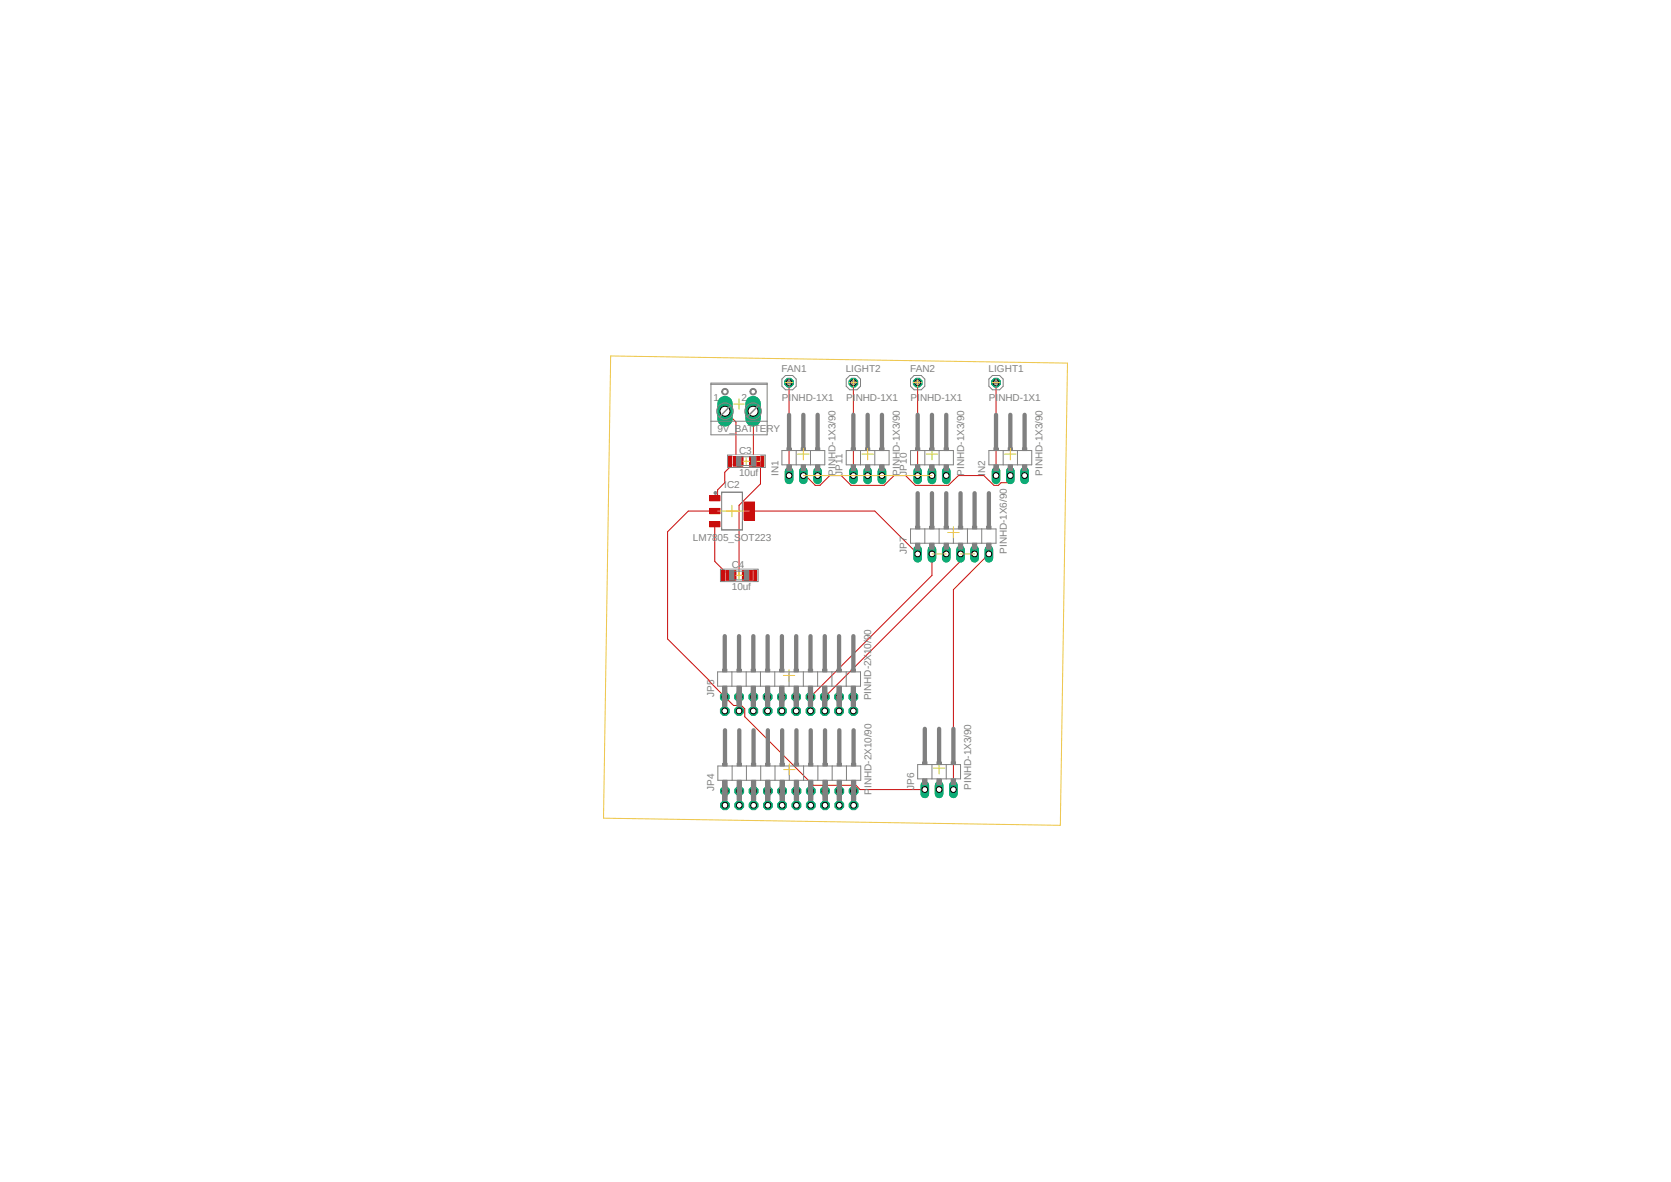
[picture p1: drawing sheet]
<svg xmlns="http://www.w3.org/2000/svg" width="297mm" height="210mm" viewBox="0 0 297 210" stroke-linecap="round" stroke-linejoin="round" font-family="sans-serif">
<defs><g id="words">
<g font-size="1.8" fill="#808080">
<text x="126.8" y="71.2">1</text>
<text x="131.8" y="71.2">2</text>
<text x="138.9" y="66.2">FAN1</text>
<text x="139" y="71.2">PINHD-1X1</text>
<text x="150.3" y="66.2">LIGHT2</text>
<text x="150.4" y="71.2">PINHD-1X1</text>
<text x="161.8" y="66.2">FAN2</text>
<text x="161.8" y="71.2">PINHD-1X1</text>
<text x="175.7" y="66.2">LIGHT1</text>
<text x="175.8" y="71.2">PINHD-1X1</text>
<text x="127.5" y="76.8">9V_BATTERY</text>
<text x="131.4" y="80.7">C3</text>
<text x="128.7" y="86.7">IC2</text>
<text x="131.4" y="84.5">10uf</text>
<text x="138.3" y="84.5" transform="rotate(-90 138.3 84.5)">IN1</text>
<text x="148.5" y="84.5" transform="rotate(-90 148.5 84.5)">PINHD-1X3/90</text>
<text x="149.8" y="84.5" transform="rotate(-90 149.8 84.5)">JP11</text>
<text x="159.9" y="84.5" transform="rotate(-90 159.9 84.5)">PINHD-1X3/90</text>
<text x="161.2" y="84.5" transform="rotate(-90 161.2 84.5)">JP10</text>
<text x="171.4" y="84.5" transform="rotate(-90 171.4 84.5)">PINHD-1X3/90</text>
<text x="175.1" y="84.5" transform="rotate(-90 175.1 84.5)">IN2</text>
<text x="185.3" y="84.5" transform="rotate(-90 185.3 84.5)">PINHD-1X3/90</text>
<text x="123.1" y="96.1">LM7805_SOT223</text>
<text x="130.1" y="101">C4</text>
<text x="161.2" y="98.4" transform="rotate(-90 161.2 98.4)">JP7</text>
<text x="178.9" y="98.4" transform="rotate(-90 178.9 98.4)">PINHD-1X6/90</text>
<text x="130.1" y="104.8">10uf</text>
<text x="126.9" y="123.8" transform="rotate(-90 126.9 123.8)">JP5</text>
<text x="154.9" y="124.5" transform="rotate(-90 154.9 124.5)">PINHD-2X10/90</text>
<text x="127" y="140.5" transform="rotate(-90 127 140.5)">JP4</text>
<text x="154.9" y="141.2" transform="rotate(-90 154.9 141.2)">PINHD-2X10/90</text>
<text x="162.5" y="140.3" transform="rotate(-90 162.5 140.3)">JP6</text>
<text x="172.6" y="140.3" transform="rotate(-90 172.6 140.3)">PINHD-1X3/90</text>
</g>
</g></defs>
<path d="M107.2 63.2l82.6 83.5M189.8 63.2l-82.6 83.5" fill="none" stroke="#fff" stroke-width=".18"/>
<path d="M140.3 83.7v1.6" fill="none" stroke="#0dab76" stroke-width="1.5"/>
<circle cx="140.2" cy="84.5" r=".51" fill="#fff"/>
<circle cx="140.2" cy="84.5" r=".51" fill="none" stroke="#000" stroke-width=".18"/>
<path d="M142.8 83.7v1.6" fill="none" stroke="#0dab76" stroke-width="1.5"/>
<circle cx="142.8" cy="84.5" r=".51" fill="#fff"/>
<circle cx="142.8" cy="84.5" r=".51" fill="none" stroke="#000" stroke-width=".18"/>
<path d="M145.3 83.7v1.6" fill="none" stroke="#0dab76" stroke-width="1.5"/>
<circle cx="145.3" cy="84.5" r=".51" fill="#fff"/>
<circle cx="145.3" cy="84.5" r=".51" fill="none" stroke="#000" stroke-width=".18"/>
<path d="M177 83.7v1.6" fill="none" stroke="#0dab76" stroke-width="1.5"/>
<circle cx="177" cy="84.5" r=".51" fill="#fff"/>
<circle cx="177" cy="84.5" r=".51" fill="none" stroke="#000" stroke-width=".18"/>
<path d="M179.6 83.7v1.6" fill="none" stroke="#0dab76" stroke-width="1.5"/>
<circle cx="179.6" cy="84.5" r=".51" fill="#fff"/>
<circle cx="179.6" cy="84.5" r=".51" fill="none" stroke="#000" stroke-width=".18"/>
<path d="M182.1 83.7v1.6" fill="none" stroke="#0dab76" stroke-width="1.5"/>
<circle cx="182.1" cy="84.5" r=".51" fill="#fff"/>
<circle cx="182.1" cy="84.5" r=".51" fill="none" stroke="#000" stroke-width=".18"/>
<path d="M163.1 83.7v1.6" fill="none" stroke="#0dab76" stroke-width="1.5"/>
<circle cx="163.1" cy="84.5" r=".51" fill="#fff"/>
<circle cx="163.1" cy="84.5" r=".51" fill="none" stroke="#000" stroke-width=".18"/>
<path d="M165.7 83.7v1.6" fill="none" stroke="#0dab76" stroke-width="1.5"/>
<circle cx="165.6" cy="84.5" r=".51" fill="#fff"/>
<circle cx="165.6" cy="84.5" r=".51" fill="none" stroke="#000" stroke-width=".18"/>
<path d="M168.2 83.7v1.6" fill="none" stroke="#0dab76" stroke-width="1.5"/>
<circle cx="168.2" cy="84.5" r=".51" fill="#fff"/>
<circle cx="168.2" cy="84.5" r=".51" fill="none" stroke="#000" stroke-width=".18"/>
<path d="M151.7 83.7v1.6" fill="none" stroke="#0dab76" stroke-width="1.5"/>
<circle cx="151.7" cy="84.5" r=".51" fill="#fff"/>
<circle cx="151.7" cy="84.5" r=".51" fill="none" stroke="#000" stroke-width=".18"/>
<path d="M154.2 83.7v1.6" fill="none" stroke="#0dab76" stroke-width="1.5"/>
<circle cx="154.2" cy="84.5" r=".51" fill="#fff"/>
<circle cx="154.2" cy="84.5" r=".51" fill="none" stroke="#000" stroke-width=".18"/>
<path d="M156.8 83.7v1.6" fill="none" stroke="#0dab76" stroke-width="1.5"/>
<circle cx="156.8" cy="84.5" r=".51" fill="#fff"/>
<circle cx="156.8" cy="84.5" r=".51" fill="none" stroke="#000" stroke-width=".18"/>
<path d="M128.1 140.3l.5-.5h.6l.4 .5v.5l-.4 .5h-.6l-.5-.5z" fill-rule="evenodd" fill="#0dab76"/>
<path d="M128.1 140.3l.5-.5h.6l.4 .5v.5l-.4 .5h-.6l-.5-.5z" fill="none" stroke="#0dab76" stroke-width=".18"/>
<circle cx="128.9" cy="140.5" r=".51" fill="#fff"/>
<circle cx="128.9" cy="140.5" r=".51" fill="none" stroke="#000" stroke-width=".18"/>
<path d="M130.6 140.3l.5-.5h.6l.5 .5v.5l-.5 .5h-.6l-.5-.5z" fill-rule="evenodd" fill="#0dab76"/>
<path d="M130.6 140.3l.5-.5h.6l.5 .5v.5l-.5 .5h-.6l-.5-.5z" fill="none" stroke="#0dab76" stroke-width=".18"/>
<circle cx="131.4" cy="140.5" r=".51" fill="#fff"/>
<circle cx="131.4" cy="140.5" r=".51" fill="none" stroke="#000" stroke-width=".18"/>
<path d="M133.2 140.3l.4-.5h.6l.5 .5v.5l-.5 .5h-.6l-.4-.5z" fill-rule="evenodd" fill="#0dab76"/>
<path d="M133.2 140.3l.4-.5h.6l.5 .5v.5l-.5 .5h-.6l-.4-.5z" fill="none" stroke="#0dab76" stroke-width=".18"/>
<circle cx="133.9" cy="140.5" r=".51" fill="#fff"/>
<circle cx="133.9" cy="140.5" r=".51" fill="none" stroke="#000" stroke-width=".18"/>
<path d="M135.7 140.3l.5-.5h.6l.4 .5v.5l-.4 .5h-.6l-.5-.5z" fill-rule="evenodd" fill="#0dab76"/>
<path d="M135.7 140.3l.5-.5h.6l.4 .5v.5l-.4 .5h-.6l-.5-.5z" fill="none" stroke="#0dab76" stroke-width=".18"/>
<circle cx="136.5" cy="140.5" r=".51" fill="#fff"/>
<circle cx="136.5" cy="140.5" r=".51" fill="none" stroke="#000" stroke-width=".18"/>
<path d="M138.3 140.3l.4-.5h.6l.5 .5v.5l-.5 .5h-.6l-.4-.5z" fill-rule="evenodd" fill="#0dab76"/>
<path d="M138.3 140.3l.4-.5h.6l.5 .5v.5l-.5 .5h-.6l-.4-.5z" fill="none" stroke="#0dab76" stroke-width=".18"/>
<circle cx="139" cy="140.5" r=".51" fill="#fff"/>
<circle cx="139" cy="140.5" r=".51" fill="none" stroke="#000" stroke-width=".18"/>
<path d="M140.8 140.3l.5-.5h.6l.4 .5v.5l-.4 .5h-.6l-.5-.5z" fill-rule="evenodd" fill="#0dab76"/>
<path d="M140.8 140.3l.5-.5h.6l.4 .5v.5l-.4 .5h-.6l-.5-.5z" fill="none" stroke="#0dab76" stroke-width=".18"/>
<circle cx="141.6" cy="140.5" r=".51" fill="#fff"/>
<circle cx="141.6" cy="140.5" r=".51" fill="none" stroke="#000" stroke-width=".18"/>
<path d="M143.3 140.3l.5-.5h.6l.5 .5v.5l-.5 .5h-.6l-.5-.5z" fill-rule="evenodd" fill="#0dab76"/>
<path d="M143.3 140.3l.5-.5h.6l.5 .5v.5l-.5 .5h-.6l-.5-.5z" fill="none" stroke="#0dab76" stroke-width=".18"/>
<circle cx="144.1" cy="140.5" r=".51" fill="#fff"/>
<circle cx="144.1" cy="140.5" r=".51" fill="none" stroke="#000" stroke-width=".18"/>
<path d="M145.9 140.3l.4-.5h.6l.5 .5v.5l-.5 .5h-.6l-.4-.5z" fill-rule="evenodd" fill="#0dab76"/>
<path d="M145.9 140.3l.4-.5h.6l.5 .5v.5l-.5 .5h-.6l-.4-.5z" fill="none" stroke="#0dab76" stroke-width=".18"/>
<circle cx="146.6" cy="140.5" r=".51" fill="#fff"/>
<circle cx="146.6" cy="140.5" r=".51" fill="none" stroke="#000" stroke-width=".18"/>
<path d="M148.4 140.3l.5-.5h.6l.4 .5v.5l-.4 .5h-.6l-.5-.5z" fill-rule="evenodd" fill="#0dab76"/>
<path d="M148.4 140.3l.5-.5h.6l.4 .5v.5l-.4 .5h-.6l-.5-.5z" fill="none" stroke="#0dab76" stroke-width=".18"/>
<circle cx="149.2" cy="140.5" r=".51" fill="#fff"/>
<circle cx="149.2" cy="140.5" r=".51" fill="none" stroke="#000" stroke-width=".18"/>
<path d="M151 140.3l.4-.5h.6l.5 .5v.5l-.5 .5h-.6l-.4-.5z" fill-rule="evenodd" fill="#0dab76"/>
<path d="M151 140.3l.4-.5h.6l.5 .5v.5l-.5 .5h-.6l-.4-.5z" fill="none" stroke="#0dab76" stroke-width=".18"/>
<circle cx="151.7" cy="140.5" r=".51" fill="#fff"/>
<circle cx="151.7" cy="140.5" r=".51" fill="none" stroke="#000" stroke-width=".18"/>
<path d="M128.1 142.8l.5-.5h.6l.4 .5v.6l-.4 .4h-.6l-.5-.4z" fill-rule="evenodd" fill="#0dab76"/>
<path d="M128.1 142.8l.5-.5h.6l.4 .5v.6l-.4 .4h-.6l-.5-.4z" fill="none" stroke="#0dab76" stroke-width=".18"/>
<circle cx="128.9" cy="143.1" r=".51" fill="#fff"/>
<circle cx="128.9" cy="143.1" r=".51" fill="none" stroke="#000" stroke-width=".18"/>
<path d="M130.6 142.8l.5-.5h.6l.5 .5v.6l-.5 .4h-.6l-.5-.4z" fill-rule="evenodd" fill="#0dab76"/>
<path d="M130.6 142.8l.5-.5h.6l.5 .5v.6l-.5 .4h-.6l-.5-.4z" fill="none" stroke="#0dab76" stroke-width=".18"/>
<circle cx="131.4" cy="143.1" r=".51" fill="#fff"/>
<circle cx="131.4" cy="143.1" r=".51" fill="none" stroke="#000" stroke-width=".18"/>
<path d="M133.2 142.8l.4-.5h.6l.5 .5v.6l-.5 .4h-.6l-.4-.4z" fill-rule="evenodd" fill="#0dab76"/>
<path d="M133.2 142.8l.4-.5h.6l.5 .5v.6l-.5 .4h-.6l-.4-.4z" fill="none" stroke="#0dab76" stroke-width=".18"/>
<circle cx="133.9" cy="143.1" r=".51" fill="#fff"/>
<circle cx="133.9" cy="143.1" r=".51" fill="none" stroke="#000" stroke-width=".18"/>
<path d="M135.7 142.8l.5-.5h.6l.4 .5v.6l-.4 .4h-.6l-.5-.4z" fill-rule="evenodd" fill="#0dab76"/>
<path d="M135.7 142.8l.5-.5h.6l.4 .5v.6l-.4 .4h-.6l-.5-.4z" fill="none" stroke="#0dab76" stroke-width=".18"/>
<circle cx="136.5" cy="143.1" r=".51" fill="#fff"/>
<circle cx="136.5" cy="143.1" r=".51" fill="none" stroke="#000" stroke-width=".18"/>
<path d="M138.3 142.8l.4-.5h.6l.5 .5v.6l-.5 .4h-.6l-.4-.4z" fill-rule="evenodd" fill="#0dab76"/>
<path d="M138.3 142.8l.4-.5h.6l.5 .5v.6l-.5 .4h-.6l-.4-.4z" fill="none" stroke="#0dab76" stroke-width=".18"/>
<circle cx="139" cy="143.1" r=".51" fill="#fff"/>
<circle cx="139" cy="143.1" r=".51" fill="none" stroke="#000" stroke-width=".18"/>
<path d="M140.8 142.8l.5-.5h.6l.4 .5v.6l-.4 .4h-.6l-.5-.4z" fill-rule="evenodd" fill="#0dab76"/>
<path d="M140.8 142.8l.5-.5h.6l.4 .5v.6l-.4 .4h-.6l-.5-.4z" fill="none" stroke="#0dab76" stroke-width=".18"/>
<circle cx="141.6" cy="143.1" r=".51" fill="#fff"/>
<circle cx="141.6" cy="143.1" r=".51" fill="none" stroke="#000" stroke-width=".18"/>
<path d="M143.3 142.8l.5-.5h.6l.5 .5v.6l-.5 .4h-.6l-.5-.4z" fill-rule="evenodd" fill="#0dab76"/>
<path d="M143.3 142.8l.5-.5h.6l.5 .5v.6l-.5 .4h-.6l-.5-.4z" fill="none" stroke="#0dab76" stroke-width=".18"/>
<circle cx="144.1" cy="143.1" r=".51" fill="#fff"/>
<circle cx="144.1" cy="143.1" r=".51" fill="none" stroke="#000" stroke-width=".18"/>
<path d="M145.9 142.8l.4-.5h.6l.5 .5v.6l-.5 .4h-.6l-.4-.4z" fill-rule="evenodd" fill="#0dab76"/>
<path d="M145.9 142.8l.4-.5h.6l.5 .5v.6l-.5 .4h-.6l-.4-.4z" fill="none" stroke="#0dab76" stroke-width=".18"/>
<circle cx="146.6" cy="143.1" r=".51" fill="#fff"/>
<circle cx="146.6" cy="143.1" r=".51" fill="none" stroke="#000" stroke-width=".18"/>
<path d="M148.4 142.8l.5-.5h.6l.4 .5v.6l-.4 .4h-.6l-.5-.4z" fill-rule="evenodd" fill="#0dab76"/>
<path d="M148.4 142.8l.5-.5h.6l.4 .5v.6l-.4 .4h-.6l-.5-.4z" fill="none" stroke="#0dab76" stroke-width=".18"/>
<circle cx="149.2" cy="143.1" r=".51" fill="#fff"/>
<circle cx="149.2" cy="143.1" r=".51" fill="none" stroke="#000" stroke-width=".18"/>
<path d="M151 142.8l.4-.5h.6l.5 .5v.6l-.5 .4h-.6l-.4-.4z" fill-rule="evenodd" fill="#0dab76"/>
<path d="M151 142.8l.4-.5h.6l.5 .5v.6l-.5 .4h-.6l-.4-.4z" fill="none" stroke="#0dab76" stroke-width=".18"/>
<circle cx="151.7" cy="143.1" r=".51" fill="#fff"/>
<circle cx="151.7" cy="143.1" r=".51" fill="none" stroke="#000" stroke-width=".18"/>
<path d="M128.1 123.5l.4-.4h.6l.5 .4v.6l-.5 .5h-.6l-.4-.5z" fill-rule="evenodd" fill="#0dab76"/>
<path d="M128.1 123.5l.4-.4h.6l.5 .4v.6l-.5 .5h-.6l-.4-.5z" fill="none" stroke="#0dab76" stroke-width=".18"/>
<circle cx="128.8" cy="123.8" r=".51" fill="#fff"/>
<circle cx="128.8" cy="123.8" r=".51" fill="none" stroke="#000" stroke-width=".18"/>
<path d="M130.6 123.5l.5-.4h.6l.4 .4v.6l-.4 .5h-.6l-.5-.5z" fill-rule="evenodd" fill="#0dab76"/>
<path d="M130.6 123.5l.5-.4h.6l.4 .4v.6l-.4 .5h-.6l-.5-.5z" fill="none" stroke="#0dab76" stroke-width=".18"/>
<circle cx="131.4" cy="123.8" r=".51" fill="#fff"/>
<circle cx="131.4" cy="123.8" r=".51" fill="none" stroke="#000" stroke-width=".18"/>
<path d="M133.1 123.5l.5-.4h.6l.5 .4v.6l-.5 .5h-.6l-.5-.5z" fill-rule="evenodd" fill="#0dab76"/>
<path d="M133.1 123.5l.5-.4h.6l.5 .4v.6l-.5 .5h-.6l-.5-.5z" fill="none" stroke="#0dab76" stroke-width=".18"/>
<circle cx="133.9" cy="123.8" r=".51" fill="#fff"/>
<circle cx="133.9" cy="123.8" r=".51" fill="none" stroke="#000" stroke-width=".18"/>
<path d="M135.7 123.5l.4-.4h.6l.5 .4v.6l-.5 .5h-.6l-.4-.5z" fill-rule="evenodd" fill="#0dab76"/>
<path d="M135.7 123.5l.4-.4h.6l.5 .4v.6l-.5 .5h-.6l-.4-.5z" fill="none" stroke="#0dab76" stroke-width=".18"/>
<circle cx="136.4" cy="123.8" r=".51" fill="#fff"/>
<circle cx="136.4" cy="123.8" r=".51" fill="none" stroke="#000" stroke-width=".18"/>
<path d="M138.2 123.5l.5-.4h.6l.4 .4v.6l-.4 .5h-.6l-.5-.5z" fill-rule="evenodd" fill="#0dab76"/>
<path d="M138.2 123.5l.5-.4h.6l.4 .4v.6l-.4 .5h-.6l-.5-.5z" fill="none" stroke="#0dab76" stroke-width=".18"/>
<circle cx="139" cy="123.8" r=".51" fill="#fff"/>
<circle cx="139" cy="123.8" r=".51" fill="none" stroke="#000" stroke-width=".18"/>
<path d="M140.8 123.5l.4-.4h.6l.5 .4v.6l-.5 .5h-.6l-.4-.5z" fill-rule="evenodd" fill="#0dab76"/>
<path d="M140.8 123.5l.4-.4h.6l.5 .4v.6l-.5 .5h-.6l-.4-.5z" fill="none" stroke="#0dab76" stroke-width=".18"/>
<circle cx="141.5" cy="123.8" r=".51" fill="#fff"/>
<circle cx="141.5" cy="123.8" r=".51" fill="none" stroke="#000" stroke-width=".18"/>
<path d="M143.3 123.5l.5-.4h.6l.4 .4v.6l-.4 .5h-.6l-.5-.5z" fill-rule="evenodd" fill="#0dab76"/>
<path d="M143.3 123.5l.5-.4h.6l.4 .4v.6l-.4 .5h-.6l-.5-.5z" fill="none" stroke="#0dab76" stroke-width=".18"/>
<circle cx="144.1" cy="123.8" r=".51" fill="#fff"/>
<circle cx="144.1" cy="123.8" r=".51" fill="none" stroke="#000" stroke-width=".18"/>
<path d="M145.8 123.5l.5-.4h.6l.5 .4v.6l-.5 .5h-.6l-.5-.5z" fill-rule="evenodd" fill="#0dab76"/>
<path d="M145.8 123.5l.5-.4h.6l.5 .4v.6l-.5 .5h-.6l-.5-.5z" fill="none" stroke="#0dab76" stroke-width=".18"/>
<circle cx="146.6" cy="123.8" r=".51" fill="#fff"/>
<circle cx="146.6" cy="123.8" r=".51" fill="none" stroke="#000" stroke-width=".18"/>
<path d="M148.4 123.5l.4-.4h.6l.5 .4v.6l-.5 .5h-.6l-.4-.5z" fill-rule="evenodd" fill="#0dab76"/>
<path d="M148.4 123.5l.4-.4h.6l.5 .4v.6l-.5 .5h-.6l-.4-.5z" fill="none" stroke="#0dab76" stroke-width=".18"/>
<circle cx="149.1" cy="123.8" r=".51" fill="#fff"/>
<circle cx="149.1" cy="123.8" r=".51" fill="none" stroke="#000" stroke-width=".18"/>
<path d="M150.9 123.5l.5-.4h.6l.4 .4v.6l-.4 .5h-.6l-.5-.5z" fill-rule="evenodd" fill="#0dab76"/>
<path d="M150.9 123.5l.5-.4h.6l.4 .4v.6l-.4 .5h-.6l-.5-.5z" fill="none" stroke="#0dab76" stroke-width=".18"/>
<circle cx="151.7" cy="123.8" r=".51" fill="#fff"/>
<circle cx="151.7" cy="123.8" r=".51" fill="none" stroke="#000" stroke-width=".18"/>
<path d="M128.1 126l.4-.4h.6l.5 .4v.6l-.5 .5h-.6l-.4-.5z" fill-rule="evenodd" fill="#0dab76"/>
<path d="M128.1 126l.4-.4h.6l.5 .4v.6l-.5 .5h-.6l-.4-.5z" fill="none" stroke="#0dab76" stroke-width=".18"/>
<circle cx="128.8" cy="126.3" r=".51" fill="#fff"/>
<circle cx="128.8" cy="126.3" r=".51" fill="none" stroke="#000" stroke-width=".18"/>
<path d="M130.6 126l.5-.4h.6l.4 .4v.6l-.4 .5h-.6l-.5-.5z" fill-rule="evenodd" fill="#0dab76"/>
<path d="M130.6 126l.5-.4h.6l.4 .4v.6l-.4 .5h-.6l-.5-.5z" fill="none" stroke="#0dab76" stroke-width=".18"/>
<circle cx="131.4" cy="126.3" r=".51" fill="#fff"/>
<circle cx="131.4" cy="126.3" r=".51" fill="none" stroke="#000" stroke-width=".18"/>
<path d="M133.1 126l.5-.4h.6l.5 .4v.6l-.5 .5h-.6l-.5-.5z" fill-rule="evenodd" fill="#0dab76"/>
<path d="M133.1 126l.5-.4h.6l.5 .4v.6l-.5 .5h-.6l-.5-.5z" fill="none" stroke="#0dab76" stroke-width=".18"/>
<circle cx="133.9" cy="126.3" r=".51" fill="#fff"/>
<circle cx="133.9" cy="126.3" r=".51" fill="none" stroke="#000" stroke-width=".18"/>
<path d="M135.7 126l.4-.4h.6l.5 .4v.6l-.5 .5h-.6l-.4-.5z" fill-rule="evenodd" fill="#0dab76"/>
<path d="M135.7 126l.4-.4h.6l.5 .4v.6l-.5 .5h-.6l-.4-.5z" fill="none" stroke="#0dab76" stroke-width=".18"/>
<circle cx="136.4" cy="126.3" r=".51" fill="#fff"/>
<circle cx="136.4" cy="126.3" r=".51" fill="none" stroke="#000" stroke-width=".18"/>
<path d="M138.2 126l.5-.4h.6l.4 .4v.6l-.4 .5h-.6l-.5-.5z" fill-rule="evenodd" fill="#0dab76"/>
<path d="M138.2 126l.5-.4h.6l.4 .4v.6l-.4 .5h-.6l-.5-.5z" fill="none" stroke="#0dab76" stroke-width=".18"/>
<circle cx="139" cy="126.3" r=".51" fill="#fff"/>
<circle cx="139" cy="126.3" r=".51" fill="none" stroke="#000" stroke-width=".18"/>
<path d="M140.8 126l.4-.4h.6l.5 .4v.6l-.5 .5h-.6l-.4-.5z" fill-rule="evenodd" fill="#0dab76"/>
<path d="M140.8 126l.4-.4h.6l.5 .4v.6l-.5 .5h-.6l-.4-.5z" fill="none" stroke="#0dab76" stroke-width=".18"/>
<circle cx="141.5" cy="126.3" r=".51" fill="#fff"/>
<circle cx="141.5" cy="126.3" r=".51" fill="none" stroke="#000" stroke-width=".18"/>
<path d="M143.3 126l.5-.4h.6l.4 .4v.6l-.4 .5h-.6l-.5-.5z" fill-rule="evenodd" fill="#0dab76"/>
<path d="M143.3 126l.5-.4h.6l.4 .4v.6l-.4 .5h-.6l-.5-.5z" fill="none" stroke="#0dab76" stroke-width=".18"/>
<circle cx="144.1" cy="126.3" r=".51" fill="#fff"/>
<circle cx="144.1" cy="126.3" r=".51" fill="none" stroke="#000" stroke-width=".18"/>
<path d="M145.8 126l.5-.4h.6l.5 .4v.6l-.5 .5h-.6l-.5-.5z" fill-rule="evenodd" fill="#0dab76"/>
<path d="M145.8 126l.5-.4h.6l.5 .4v.6l-.5 .5h-.6l-.5-.5z" fill="none" stroke="#0dab76" stroke-width=".18"/>
<circle cx="146.6" cy="126.3" r=".51" fill="#fff"/>
<circle cx="146.6" cy="126.3" r=".51" fill="none" stroke="#000" stroke-width=".18"/>
<path d="M148.4 126l.4-.4h.6l.5 .4v.6l-.5 .5h-.6l-.4-.5z" fill-rule="evenodd" fill="#0dab76"/>
<path d="M148.4 126l.4-.4h.6l.5 .4v.6l-.5 .5h-.6l-.4-.5z" fill="none" stroke="#0dab76" stroke-width=".18"/>
<circle cx="149.1" cy="126.3" r=".51" fill="#fff"/>
<circle cx="149.1" cy="126.3" r=".51" fill="none" stroke="#000" stroke-width=".18"/>
<path d="M150.9 126l.5-.4h.6l.4 .4v.6l-.4 .5h-.6l-.5-.5z" fill-rule="evenodd" fill="#0dab76"/>
<path d="M150.9 126l.5-.4h.6l.4 .4v.6l-.4 .5h-.6l-.5-.5z" fill="none" stroke="#0dab76" stroke-width=".18"/>
<circle cx="151.7" cy="126.3" r=".51" fill="#fff"/>
<circle cx="151.7" cy="126.3" r=".51" fill="none" stroke="#000" stroke-width=".18"/>
<path d="M164.4 139.5v1.6" fill="none" stroke="#0dab76" stroke-width="1.5"/>
<circle cx="164.4" cy="140.3" r=".51" fill="#fff"/>
<circle cx="164.4" cy="140.3" r=".51" fill="none" stroke="#000" stroke-width=".18"/>
<path d="M166.9 139.5v1.6" fill="none" stroke="#0dab76" stroke-width="1.5"/>
<circle cx="166.9" cy="140.3" r=".51" fill="#fff"/>
<circle cx="166.9" cy="140.3" r=".51" fill="none" stroke="#000" stroke-width=".18"/>
<path d="M169.5 139.5v1.6" fill="none" stroke="#0dab76" stroke-width="1.5"/>
<circle cx="169.5" cy="140.3" r=".51" fill="#fff"/>
<circle cx="169.5" cy="140.3" r=".51" fill="none" stroke="#000" stroke-width=".18"/>
<path d="M163.1 97.7v1.5" fill="none" stroke="#0dab76" stroke-width="1.5"/>
<circle cx="163.1" cy="98.4" r=".51" fill="#fff"/>
<circle cx="163.1" cy="98.4" r=".51" fill="none" stroke="#000" stroke-width=".18"/>
<path d="M165.7 97.7v1.5" fill="none" stroke="#0dab76" stroke-width="1.5"/>
<circle cx="165.6" cy="98.4" r=".51" fill="#fff"/>
<circle cx="165.6" cy="98.4" r=".51" fill="none" stroke="#000" stroke-width=".18"/>
<path d="M168.2 97.7v1.5" fill="none" stroke="#0dab76" stroke-width="1.5"/>
<circle cx="168.2" cy="98.4" r=".51" fill="#fff"/>
<circle cx="168.2" cy="98.4" r=".51" fill="none" stroke="#000" stroke-width=".18"/>
<path d="M170.7 97.7v1.5" fill="none" stroke="#0dab76" stroke-width="1.5"/>
<circle cx="170.7" cy="98.4" r=".51" fill="#fff"/>
<circle cx="170.7" cy="98.4" r=".51" fill="none" stroke="#000" stroke-width=".18"/>
<path d="M173.2 97.7v1.5" fill="none" stroke="#0dab76" stroke-width="1.5"/>
<circle cx="173.2" cy="98.4" r=".51" fill="#fff"/>
<circle cx="173.2" cy="98.4" r=".51" fill="none" stroke="#000" stroke-width=".18"/>
<path d="M175.8 97.7v1.5" fill="none" stroke="#0dab76" stroke-width="1.5"/>
<circle cx="175.8" cy="98.4" r=".51" fill="#fff"/>
<circle cx="175.8" cy="98.4" r=".51" fill="none" stroke="#000" stroke-width=".18"/>
<path d="M139.5 67.7l.5-.5h.5l.5 .5v.6l-.5 .4h-.5l-.5-.4z" fill-rule="evenodd" fill="#0dab76"/>
<path d="M139.5 67.7l.5-.5h.5l.5 .5v.6l-.5 .4h-.5l-.5-.4z" fill="none" stroke="#0dab76" stroke-width=".18"/>
<circle cx="140.2" cy="68" r=".51" fill="#fff"/>
<circle cx="140.2" cy="68" r=".51" fill="none" stroke="#000" stroke-width=".18"/>
<path d="M176.3 67.7l.4-.5h.6l.5 .5v.6l-.5 .4h-.6l-.4-.4z" fill-rule="evenodd" fill="#0dab76"/>
<path d="M176.3 67.7l.4-.5h.6l.5 .5v.6l-.5 .4h-.6l-.4-.4z" fill="none" stroke="#0dab76" stroke-width=".18"/>
<circle cx="177" cy="68" r=".51" fill="#fff"/>
<circle cx="177" cy="68" r=".51" fill="none" stroke="#000" stroke-width=".18"/>
<path d="M162.3 67.7l.5-.5h.6l.5 .5v.6l-.5 .4h-.6l-.5-.4z" fill-rule="evenodd" fill="#0dab76"/>
<path d="M162.3 67.7l.5-.5h.6l.5 .5v.6l-.5 .4h-.6l-.5-.4z" fill="none" stroke="#0dab76" stroke-width=".18"/>
<circle cx="163.1" cy="68" r=".51" fill="#fff"/>
<circle cx="163.1" cy="68" r=".51" fill="none" stroke="#000" stroke-width=".18"/>
<path d="M150.9 67.7l.5-.5h.6l.4 .5v.6l-.4 .4h-.6l-.5-.4z" fill-rule="evenodd" fill="#0dab76"/>
<path d="M150.9 67.7l.5-.5h.6l.4 .5v.6l-.4 .4h-.6l-.5-.4z" fill="none" stroke="#0dab76" stroke-width=".18"/>
<circle cx="151.7" cy="68" r=".51" fill="#fff"/>
<circle cx="151.7" cy="68" r=".51" fill="none" stroke="#000" stroke-width=".18"/>
<path d="M128.9 71.7v2.7" fill="none" stroke="#0dab76" stroke-width="2.7"/>
<circle cx="128.9" cy="73.1" r=".89" fill="#fff"/>
<circle cx="128.9" cy="73.1" r=".89" fill="none" stroke="#000" stroke-width=".18"/>
<path d="M133.9 71.7v2.7" fill="none" stroke="#0dab76" stroke-width="2.7"/>
<circle cx="133.9" cy="73.1" r=".89" fill="#fff"/>
<circle cx="133.9" cy="73.1" r=".89" fill="none" stroke="#000" stroke-width=".18"/>
<path d="M129.5 81.1h2.6v1.7h-2.6z" fill-rule="evenodd" fill="#c90d0c"/>
<path d="M129.5 81.1h2.6v1.7h-2.6z" fill="none" stroke="#c90d0c" stroke-width=".18"/>
<path d="M133.2 81.1h2.6v1.7h-2.6z" fill-rule="evenodd" fill="#c90d0c"/>
<path d="M133.2 81.1h2.6v1.7h-2.6z" fill="none" stroke="#c90d0c" stroke-width=".18"/>
<path d="M128.3 101.3h2.5v1.8h-2.5z" fill-rule="evenodd" fill="#c90d0c"/>
<path d="M128.3 101.3h2.5v1.8h-2.5z" fill="none" stroke="#c90d0c" stroke-width=".18"/>
<path d="M132 101.3h2.5v1.8h-2.5z" fill-rule="evenodd" fill="#c90d0c"/>
<path d="M132 101.3h2.5v1.8h-2.5z" fill="none" stroke="#c90d0c" stroke-width=".18"/>
<path d="M126.1 88.1h1.9v.9h-1.9z" fill-rule="evenodd" fill="#c90d0c"/>
<path d="M126.1 88.1h1.9v.9h-1.9z" fill="none" stroke="#c90d0c" stroke-width=".18"/>
<path d="M126.1 90.3h1.9v1h-1.9z" fill-rule="evenodd" fill="#c90d0c"/>
<path d="M126.1 90.3h1.9v1h-1.9z" fill="none" stroke="#c90d0c" stroke-width=".18"/>
<path d="M126.1 92.7h1.9v.9h-1.9z" fill-rule="evenodd" fill="#c90d0c"/>
<path d="M126.1 92.7h1.9v.9h-1.9z" fill="none" stroke="#c90d0c" stroke-width=".18"/>
<path d="M132.2 89.2h1.9v3.2h-1.9z" fill-rule="evenodd" fill="#c90d0c"/>
<g fill="none" stroke="#c90d0c" stroke-width=".18">
<path d="M128.9 73.1l1.9 1.9v7l-2 1.9v1.9l-1.2 1.2v1l-.6 .5M133.9 73.1v8.9h.6M140.3 68v16.5M151.7 68v16.5M163.1 68v16.5M177 68v16.5M127 93.1v6.6l2.5 2.5M127.6 90.8h-5.3l-3.6 3.7v19l11.7 11.8h1.4l.6 .6v1.4l12.2 12.2h7.5l.8 .8h11.5M132.2 89.2h1.9v3.2h-1.9zM133.2 90.8h22.3l7.6 7.6M135.2 82v4l-3.8 3.8v12.4h1.8M142.8 84.5h.4l1.7 1.7h.9l1.7-1.7h2l1.8 1.7h5.8l1.8-1.7h2.1l1.7 1.7h5.9l1.7-1.7h4.6l1.8 1.7h.8l.4-.4h1.7v-1.3"/>
<path d="M165.7 98.4v3.8l-21.6 21.6M170.7 98.4v1.3l-24.1 24.1M175.8 98.4l-6.3 6.4v35.5"/>
</g>
<path d="M140.3 83.7v1.6" fill="none" stroke="#0dab76" stroke-width="1.5"/>
<circle cx="140.2" cy="84.5" r=".51" fill="#fff"/>
<circle cx="140.2" cy="84.5" r=".51" fill="none" stroke="#000" stroke-width=".18"/>
<path d="M142.8 83.7v1.6" fill="none" stroke="#0dab76" stroke-width="1.5"/>
<circle cx="142.8" cy="84.5" r=".51" fill="#fff"/>
<circle cx="142.8" cy="84.5" r=".51" fill="none" stroke="#000" stroke-width=".18"/>
<path d="M145.3 83.7v1.6" fill="none" stroke="#0dab76" stroke-width="1.5"/>
<circle cx="145.3" cy="84.5" r=".51" fill="#fff"/>
<circle cx="145.3" cy="84.5" r=".51" fill="none" stroke="#000" stroke-width=".18"/>
<path d="M177 83.7v1.6" fill="none" stroke="#0dab76" stroke-width="1.5"/>
<circle cx="177" cy="84.5" r=".51" fill="#fff"/>
<circle cx="177" cy="84.5" r=".51" fill="none" stroke="#000" stroke-width=".18"/>
<path d="M179.6 83.7v1.6" fill="none" stroke="#0dab76" stroke-width="1.5"/>
<circle cx="179.6" cy="84.5" r=".51" fill="#fff"/>
<circle cx="179.6" cy="84.5" r=".51" fill="none" stroke="#000" stroke-width=".18"/>
<path d="M182.1 83.7v1.6" fill="none" stroke="#0dab76" stroke-width="1.5"/>
<circle cx="182.1" cy="84.5" r=".51" fill="#fff"/>
<circle cx="182.1" cy="84.5" r=".51" fill="none" stroke="#000" stroke-width=".18"/>
<path d="M163.1 83.7v1.6" fill="none" stroke="#0dab76" stroke-width="1.5"/>
<circle cx="163.1" cy="84.5" r=".51" fill="#fff"/>
<circle cx="163.1" cy="84.5" r=".51" fill="none" stroke="#000" stroke-width=".18"/>
<path d="M165.7 83.7v1.6" fill="none" stroke="#0dab76" stroke-width="1.5"/>
<circle cx="165.6" cy="84.5" r=".51" fill="#fff"/>
<circle cx="165.6" cy="84.5" r=".51" fill="none" stroke="#000" stroke-width=".18"/>
<path d="M168.2 83.7v1.6" fill="none" stroke="#0dab76" stroke-width="1.5"/>
<circle cx="168.2" cy="84.5" r=".51" fill="#fff"/>
<circle cx="168.2" cy="84.5" r=".51" fill="none" stroke="#000" stroke-width=".18"/>
<path d="M151.7 83.7v1.6" fill="none" stroke="#0dab76" stroke-width="1.5"/>
<circle cx="151.7" cy="84.5" r=".51" fill="#fff"/>
<circle cx="151.7" cy="84.5" r=".51" fill="none" stroke="#000" stroke-width=".18"/>
<path d="M154.2 83.7v1.6" fill="none" stroke="#0dab76" stroke-width="1.5"/>
<circle cx="154.2" cy="84.5" r=".51" fill="#fff"/>
<circle cx="154.2" cy="84.5" r=".51" fill="none" stroke="#000" stroke-width=".18"/>
<path d="M156.8 83.7v1.6" fill="none" stroke="#0dab76" stroke-width="1.5"/>
<circle cx="156.8" cy="84.5" r=".51" fill="#fff"/>
<circle cx="156.8" cy="84.5" r=".51" fill="none" stroke="#000" stroke-width=".18"/>
<path d="M128.1 140.3l.5-.5h.6l.4 .5v.5l-.4 .5h-.6l-.5-.5z" fill-rule="evenodd" fill="#0dab76"/>
<path d="M128.1 140.3l.5-.5h.6l.4 .5v.5l-.4 .5h-.6l-.5-.5z" fill="none" stroke="#0dab76" stroke-width=".18"/>
<circle cx="128.9" cy="140.5" r=".51" fill="#fff"/>
<circle cx="128.9" cy="140.5" r=".51" fill="none" stroke="#000" stroke-width=".18"/>
<path d="M130.6 140.3l.5-.5h.6l.5 .5v.5l-.5 .5h-.6l-.5-.5z" fill-rule="evenodd" fill="#0dab76"/>
<path d="M130.6 140.3l.5-.5h.6l.5 .5v.5l-.5 .5h-.6l-.5-.5z" fill="none" stroke="#0dab76" stroke-width=".18"/>
<circle cx="131.4" cy="140.5" r=".51" fill="#fff"/>
<circle cx="131.4" cy="140.5" r=".51" fill="none" stroke="#000" stroke-width=".18"/>
<path d="M133.2 140.3l.4-.5h.6l.5 .5v.5l-.5 .5h-.6l-.4-.5z" fill-rule="evenodd" fill="#0dab76"/>
<path d="M133.2 140.3l.4-.5h.6l.5 .5v.5l-.5 .5h-.6l-.4-.5z" fill="none" stroke="#0dab76" stroke-width=".18"/>
<circle cx="133.9" cy="140.5" r=".51" fill="#fff"/>
<circle cx="133.9" cy="140.5" r=".51" fill="none" stroke="#000" stroke-width=".18"/>
<path d="M135.7 140.3l.5-.5h.6l.4 .5v.5l-.4 .5h-.6l-.5-.5z" fill-rule="evenodd" fill="#0dab76"/>
<path d="M135.7 140.3l.5-.5h.6l.4 .5v.5l-.4 .5h-.6l-.5-.5z" fill="none" stroke="#0dab76" stroke-width=".18"/>
<circle cx="136.5" cy="140.5" r=".51" fill="#fff"/>
<circle cx="136.5" cy="140.5" r=".51" fill="none" stroke="#000" stroke-width=".18"/>
<path d="M138.3 140.3l.4-.5h.6l.5 .5v.5l-.5 .5h-.6l-.4-.5z" fill-rule="evenodd" fill="#0dab76"/>
<path d="M138.3 140.3l.4-.5h.6l.5 .5v.5l-.5 .5h-.6l-.4-.5z" fill="none" stroke="#0dab76" stroke-width=".18"/>
<circle cx="139" cy="140.5" r=".51" fill="#fff"/>
<circle cx="139" cy="140.5" r=".51" fill="none" stroke="#000" stroke-width=".18"/>
<path d="M140.8 140.3l.5-.5h.6l.4 .5v.5l-.4 .5h-.6l-.5-.5z" fill-rule="evenodd" fill="#0dab76"/>
<path d="M140.8 140.3l.5-.5h.6l.4 .5v.5l-.4 .5h-.6l-.5-.5z" fill="none" stroke="#0dab76" stroke-width=".18"/>
<circle cx="141.6" cy="140.5" r=".51" fill="#fff"/>
<circle cx="141.6" cy="140.5" r=".51" fill="none" stroke="#000" stroke-width=".18"/>
<path d="M143.3 140.3l.5-.5h.6l.5 .5v.5l-.5 .5h-.6l-.5-.5z" fill-rule="evenodd" fill="#0dab76"/>
<path d="M143.3 140.3l.5-.5h.6l.5 .5v.5l-.5 .5h-.6l-.5-.5z" fill="none" stroke="#0dab76" stroke-width=".18"/>
<circle cx="144.1" cy="140.5" r=".51" fill="#fff"/>
<circle cx="144.1" cy="140.5" r=".51" fill="none" stroke="#000" stroke-width=".18"/>
<path d="M145.9 140.3l.4-.5h.6l.5 .5v.5l-.5 .5h-.6l-.4-.5z" fill-rule="evenodd" fill="#0dab76"/>
<path d="M145.9 140.3l.4-.5h.6l.5 .5v.5l-.5 .5h-.6l-.4-.5z" fill="none" stroke="#0dab76" stroke-width=".18"/>
<circle cx="146.6" cy="140.5" r=".51" fill="#fff"/>
<circle cx="146.6" cy="140.5" r=".51" fill="none" stroke="#000" stroke-width=".18"/>
<path d="M148.4 140.3l.5-.5h.6l.4 .5v.5l-.4 .5h-.6l-.5-.5z" fill-rule="evenodd" fill="#0dab76"/>
<path d="M148.4 140.3l.5-.5h.6l.4 .5v.5l-.4 .5h-.6l-.5-.5z" fill="none" stroke="#0dab76" stroke-width=".18"/>
<circle cx="149.2" cy="140.5" r=".51" fill="#fff"/>
<circle cx="149.2" cy="140.5" r=".51" fill="none" stroke="#000" stroke-width=".18"/>
<path d="M151 140.3l.4-.5h.6l.5 .5v.5l-.5 .5h-.6l-.4-.5z" fill-rule="evenodd" fill="#0dab76"/>
<path d="M151 140.3l.4-.5h.6l.5 .5v.5l-.5 .5h-.6l-.4-.5z" fill="none" stroke="#0dab76" stroke-width=".18"/>
<circle cx="151.7" cy="140.5" r=".51" fill="#fff"/>
<circle cx="151.7" cy="140.5" r=".51" fill="none" stroke="#000" stroke-width=".18"/>
<path d="M128.1 142.8l.5-.5h.6l.4 .5v.6l-.4 .4h-.6l-.5-.4z" fill-rule="evenodd" fill="#0dab76"/>
<path d="M128.1 142.8l.5-.5h.6l.4 .5v.6l-.4 .4h-.6l-.5-.4z" fill="none" stroke="#0dab76" stroke-width=".18"/>
<circle cx="128.9" cy="143.1" r=".51" fill="#fff"/>
<circle cx="128.9" cy="143.1" r=".51" fill="none" stroke="#000" stroke-width=".18"/>
<path d="M130.6 142.8l.5-.5h.6l.5 .5v.6l-.5 .4h-.6l-.5-.4z" fill-rule="evenodd" fill="#0dab76"/>
<path d="M130.6 142.8l.5-.5h.6l.5 .5v.6l-.5 .4h-.6l-.5-.4z" fill="none" stroke="#0dab76" stroke-width=".18"/>
<circle cx="131.4" cy="143.1" r=".51" fill="#fff"/>
<circle cx="131.4" cy="143.1" r=".51" fill="none" stroke="#000" stroke-width=".18"/>
<path d="M133.2 142.8l.4-.5h.6l.5 .5v.6l-.5 .4h-.6l-.4-.4z" fill-rule="evenodd" fill="#0dab76"/>
<path d="M133.2 142.8l.4-.5h.6l.5 .5v.6l-.5 .4h-.6l-.4-.4z" fill="none" stroke="#0dab76" stroke-width=".18"/>
<circle cx="133.9" cy="143.1" r=".51" fill="#fff"/>
<circle cx="133.9" cy="143.1" r=".51" fill="none" stroke="#000" stroke-width=".18"/>
<path d="M135.7 142.8l.5-.5h.6l.4 .5v.6l-.4 .4h-.6l-.5-.4z" fill-rule="evenodd" fill="#0dab76"/>
<path d="M135.7 142.8l.5-.5h.6l.4 .5v.6l-.4 .4h-.6l-.5-.4z" fill="none" stroke="#0dab76" stroke-width=".18"/>
<circle cx="136.5" cy="143.1" r=".51" fill="#fff"/>
<circle cx="136.5" cy="143.1" r=".51" fill="none" stroke="#000" stroke-width=".18"/>
<path d="M138.3 142.8l.4-.5h.6l.5 .5v.6l-.5 .4h-.6l-.4-.4z" fill-rule="evenodd" fill="#0dab76"/>
<path d="M138.3 142.8l.4-.5h.6l.5 .5v.6l-.5 .4h-.6l-.4-.4z" fill="none" stroke="#0dab76" stroke-width=".18"/>
<circle cx="139" cy="143.1" r=".51" fill="#fff"/>
<circle cx="139" cy="143.1" r=".51" fill="none" stroke="#000" stroke-width=".18"/>
<path d="M140.8 142.8l.5-.5h.6l.4 .5v.6l-.4 .4h-.6l-.5-.4z" fill-rule="evenodd" fill="#0dab76"/>
<path d="M140.8 142.8l.5-.5h.6l.4 .5v.6l-.4 .4h-.6l-.5-.4z" fill="none" stroke="#0dab76" stroke-width=".18"/>
<circle cx="141.6" cy="143.1" r=".51" fill="#fff"/>
<circle cx="141.6" cy="143.1" r=".51" fill="none" stroke="#000" stroke-width=".18"/>
<path d="M143.3 142.8l.5-.5h.6l.5 .5v.6l-.5 .4h-.6l-.5-.4z" fill-rule="evenodd" fill="#0dab76"/>
<path d="M143.3 142.8l.5-.5h.6l.5 .5v.6l-.5 .4h-.6l-.5-.4z" fill="none" stroke="#0dab76" stroke-width=".18"/>
<circle cx="144.1" cy="143.1" r=".51" fill="#fff"/>
<circle cx="144.1" cy="143.1" r=".51" fill="none" stroke="#000" stroke-width=".18"/>
<path d="M145.9 142.8l.4-.5h.6l.5 .5v.6l-.5 .4h-.6l-.4-.4z" fill-rule="evenodd" fill="#0dab76"/>
<path d="M145.9 142.8l.4-.5h.6l.5 .5v.6l-.5 .4h-.6l-.4-.4z" fill="none" stroke="#0dab76" stroke-width=".18"/>
<circle cx="146.6" cy="143.1" r=".51" fill="#fff"/>
<circle cx="146.6" cy="143.1" r=".51" fill="none" stroke="#000" stroke-width=".18"/>
<path d="M148.4 142.8l.5-.5h.6l.4 .5v.6l-.4 .4h-.6l-.5-.4z" fill-rule="evenodd" fill="#0dab76"/>
<path d="M148.4 142.8l.5-.5h.6l.4 .5v.6l-.4 .4h-.6l-.5-.4z" fill="none" stroke="#0dab76" stroke-width=".18"/>
<circle cx="149.2" cy="143.1" r=".51" fill="#fff"/>
<circle cx="149.2" cy="143.1" r=".51" fill="none" stroke="#000" stroke-width=".18"/>
<path d="M151 142.8l.4-.5h.6l.5 .5v.6l-.5 .4h-.6l-.4-.4z" fill-rule="evenodd" fill="#0dab76"/>
<path d="M151 142.8l.4-.5h.6l.5 .5v.6l-.5 .4h-.6l-.4-.4z" fill="none" stroke="#0dab76" stroke-width=".18"/>
<circle cx="151.7" cy="143.1" r=".51" fill="#fff"/>
<circle cx="151.7" cy="143.1" r=".51" fill="none" stroke="#000" stroke-width=".18"/>
<path d="M128.1 123.5l.4-.4h.6l.5 .4v.6l-.5 .5h-.6l-.4-.5z" fill-rule="evenodd" fill="#0dab76"/>
<path d="M128.1 123.5l.4-.4h.6l.5 .4v.6l-.5 .5h-.6l-.4-.5z" fill="none" stroke="#0dab76" stroke-width=".18"/>
<circle cx="128.8" cy="123.8" r=".51" fill="#fff"/>
<circle cx="128.8" cy="123.8" r=".51" fill="none" stroke="#000" stroke-width=".18"/>
<path d="M130.6 123.5l.5-.4h.6l.4 .4v.6l-.4 .5h-.6l-.5-.5z" fill-rule="evenodd" fill="#0dab76"/>
<path d="M130.6 123.5l.5-.4h.6l.4 .4v.6l-.4 .5h-.6l-.5-.5z" fill="none" stroke="#0dab76" stroke-width=".18"/>
<circle cx="131.4" cy="123.8" r=".51" fill="#fff"/>
<circle cx="131.4" cy="123.8" r=".51" fill="none" stroke="#000" stroke-width=".18"/>
<path d="M133.1 123.5l.5-.4h.6l.5 .4v.6l-.5 .5h-.6l-.5-.5z" fill-rule="evenodd" fill="#0dab76"/>
<path d="M133.1 123.5l.5-.4h.6l.5 .4v.6l-.5 .5h-.6l-.5-.5z" fill="none" stroke="#0dab76" stroke-width=".18"/>
<circle cx="133.9" cy="123.8" r=".51" fill="#fff"/>
<circle cx="133.9" cy="123.8" r=".51" fill="none" stroke="#000" stroke-width=".18"/>
<path d="M135.7 123.5l.4-.4h.6l.5 .4v.6l-.5 .5h-.6l-.4-.5z" fill-rule="evenodd" fill="#0dab76"/>
<path d="M135.7 123.5l.4-.4h.6l.5 .4v.6l-.5 .5h-.6l-.4-.5z" fill="none" stroke="#0dab76" stroke-width=".18"/>
<circle cx="136.4" cy="123.8" r=".51" fill="#fff"/>
<circle cx="136.4" cy="123.8" r=".51" fill="none" stroke="#000" stroke-width=".18"/>
<path d="M138.2 123.5l.5-.4h.6l.4 .4v.6l-.4 .5h-.6l-.5-.5z" fill-rule="evenodd" fill="#0dab76"/>
<path d="M138.2 123.5l.5-.4h.6l.4 .4v.6l-.4 .5h-.6l-.5-.5z" fill="none" stroke="#0dab76" stroke-width=".18"/>
<circle cx="139" cy="123.8" r=".51" fill="#fff"/>
<circle cx="139" cy="123.8" r=".51" fill="none" stroke="#000" stroke-width=".18"/>
<path d="M140.8 123.5l.4-.4h.6l.5 .4v.6l-.5 .5h-.6l-.4-.5z" fill-rule="evenodd" fill="#0dab76"/>
<path d="M140.8 123.5l.4-.4h.6l.5 .4v.6l-.5 .5h-.6l-.4-.5z" fill="none" stroke="#0dab76" stroke-width=".18"/>
<circle cx="141.5" cy="123.8" r=".51" fill="#fff"/>
<circle cx="141.5" cy="123.8" r=".51" fill="none" stroke="#000" stroke-width=".18"/>
<path d="M143.3 123.5l.5-.4h.6l.4 .4v.6l-.4 .5h-.6l-.5-.5z" fill-rule="evenodd" fill="#0dab76"/>
<path d="M143.3 123.5l.5-.4h.6l.4 .4v.6l-.4 .5h-.6l-.5-.5z" fill="none" stroke="#0dab76" stroke-width=".18"/>
<circle cx="144.1" cy="123.8" r=".51" fill="#fff"/>
<circle cx="144.1" cy="123.8" r=".51" fill="none" stroke="#000" stroke-width=".18"/>
<path d="M145.8 123.5l.5-.4h.6l.5 .4v.6l-.5 .5h-.6l-.5-.5z" fill-rule="evenodd" fill="#0dab76"/>
<path d="M145.8 123.5l.5-.4h.6l.5 .4v.6l-.5 .5h-.6l-.5-.5z" fill="none" stroke="#0dab76" stroke-width=".18"/>
<circle cx="146.6" cy="123.8" r=".51" fill="#fff"/>
<circle cx="146.6" cy="123.8" r=".51" fill="none" stroke="#000" stroke-width=".18"/>
<path d="M148.4 123.5l.4-.4h.6l.5 .4v.6l-.5 .5h-.6l-.4-.5z" fill-rule="evenodd" fill="#0dab76"/>
<path d="M148.4 123.5l.4-.4h.6l.5 .4v.6l-.5 .5h-.6l-.4-.5z" fill="none" stroke="#0dab76" stroke-width=".18"/>
<circle cx="149.1" cy="123.8" r=".51" fill="#fff"/>
<circle cx="149.1" cy="123.8" r=".51" fill="none" stroke="#000" stroke-width=".18"/>
<path d="M150.9 123.5l.5-.4h.6l.4 .4v.6l-.4 .5h-.6l-.5-.5z" fill-rule="evenodd" fill="#0dab76"/>
<path d="M150.9 123.5l.5-.4h.6l.4 .4v.6l-.4 .5h-.6l-.5-.5z" fill="none" stroke="#0dab76" stroke-width=".18"/>
<circle cx="151.7" cy="123.8" r=".51" fill="#fff"/>
<circle cx="151.7" cy="123.8" r=".51" fill="none" stroke="#000" stroke-width=".18"/>
<path d="M128.1 126l.4-.4h.6l.5 .4v.6l-.5 .5h-.6l-.4-.5z" fill-rule="evenodd" fill="#0dab76"/>
<path d="M128.1 126l.4-.4h.6l.5 .4v.6l-.5 .5h-.6l-.4-.5z" fill="none" stroke="#0dab76" stroke-width=".18"/>
<circle cx="128.8" cy="126.3" r=".51" fill="#fff"/>
<circle cx="128.8" cy="126.3" r=".51" fill="none" stroke="#000" stroke-width=".18"/>
<path d="M130.6 126l.5-.4h.6l.4 .4v.6l-.4 .5h-.6l-.5-.5z" fill-rule="evenodd" fill="#0dab76"/>
<path d="M130.6 126l.5-.4h.6l.4 .4v.6l-.4 .5h-.6l-.5-.5z" fill="none" stroke="#0dab76" stroke-width=".18"/>
<circle cx="131.4" cy="126.3" r=".51" fill="#fff"/>
<circle cx="131.4" cy="126.3" r=".51" fill="none" stroke="#000" stroke-width=".18"/>
<path d="M133.1 126l.5-.4h.6l.5 .4v.6l-.5 .5h-.6l-.5-.5z" fill-rule="evenodd" fill="#0dab76"/>
<path d="M133.1 126l.5-.4h.6l.5 .4v.6l-.5 .5h-.6l-.5-.5z" fill="none" stroke="#0dab76" stroke-width=".18"/>
<circle cx="133.9" cy="126.3" r=".51" fill="#fff"/>
<circle cx="133.9" cy="126.3" r=".51" fill="none" stroke="#000" stroke-width=".18"/>
<path d="M135.7 126l.4-.4h.6l.5 .4v.6l-.5 .5h-.6l-.4-.5z" fill-rule="evenodd" fill="#0dab76"/>
<path d="M135.7 126l.4-.4h.6l.5 .4v.6l-.5 .5h-.6l-.4-.5z" fill="none" stroke="#0dab76" stroke-width=".18"/>
<circle cx="136.4" cy="126.3" r=".51" fill="#fff"/>
<circle cx="136.4" cy="126.3" r=".51" fill="none" stroke="#000" stroke-width=".18"/>
<path d="M138.2 126l.5-.4h.6l.4 .4v.6l-.4 .5h-.6l-.5-.5z" fill-rule="evenodd" fill="#0dab76"/>
<path d="M138.2 126l.5-.4h.6l.4 .4v.6l-.4 .5h-.6l-.5-.5z" fill="none" stroke="#0dab76" stroke-width=".18"/>
<circle cx="139" cy="126.3" r=".51" fill="#fff"/>
<circle cx="139" cy="126.3" r=".51" fill="none" stroke="#000" stroke-width=".18"/>
<path d="M140.8 126l.4-.4h.6l.5 .4v.6l-.5 .5h-.6l-.4-.5z" fill-rule="evenodd" fill="#0dab76"/>
<path d="M140.8 126l.4-.4h.6l.5 .4v.6l-.5 .5h-.6l-.4-.5z" fill="none" stroke="#0dab76" stroke-width=".18"/>
<circle cx="141.5" cy="126.3" r=".51" fill="#fff"/>
<circle cx="141.5" cy="126.3" r=".51" fill="none" stroke="#000" stroke-width=".18"/>
<path d="M143.3 126l.5-.4h.6l.4 .4v.6l-.4 .5h-.6l-.5-.5z" fill-rule="evenodd" fill="#0dab76"/>
<path d="M143.3 126l.5-.4h.6l.4 .4v.6l-.4 .5h-.6l-.5-.5z" fill="none" stroke="#0dab76" stroke-width=".18"/>
<circle cx="144.1" cy="126.3" r=".51" fill="#fff"/>
<circle cx="144.1" cy="126.3" r=".51" fill="none" stroke="#000" stroke-width=".18"/>
<path d="M145.8 126l.5-.4h.6l.5 .4v.6l-.5 .5h-.6l-.5-.5z" fill-rule="evenodd" fill="#0dab76"/>
<path d="M145.8 126l.5-.4h.6l.5 .4v.6l-.5 .5h-.6l-.5-.5z" fill="none" stroke="#0dab76" stroke-width=".18"/>
<circle cx="146.6" cy="126.3" r=".51" fill="#fff"/>
<circle cx="146.6" cy="126.3" r=".51" fill="none" stroke="#000" stroke-width=".18"/>
<path d="M148.4 126l.4-.4h.6l.5 .4v.6l-.5 .5h-.6l-.4-.5z" fill-rule="evenodd" fill="#0dab76"/>
<path d="M148.4 126l.4-.4h.6l.5 .4v.6l-.5 .5h-.6l-.4-.5z" fill="none" stroke="#0dab76" stroke-width=".18"/>
<circle cx="149.1" cy="126.3" r=".51" fill="#fff"/>
<circle cx="149.1" cy="126.3" r=".51" fill="none" stroke="#000" stroke-width=".18"/>
<path d="M150.9 126l.5-.4h.6l.4 .4v.6l-.4 .5h-.6l-.5-.5z" fill-rule="evenodd" fill="#0dab76"/>
<path d="M150.9 126l.5-.4h.6l.4 .4v.6l-.4 .5h-.6l-.5-.5z" fill="none" stroke="#0dab76" stroke-width=".18"/>
<circle cx="151.7" cy="126.3" r=".51" fill="#fff"/>
<circle cx="151.7" cy="126.3" r=".51" fill="none" stroke="#000" stroke-width=".18"/>
<path d="M164.4 139.5v1.6" fill="none" stroke="#0dab76" stroke-width="1.5"/>
<circle cx="164.4" cy="140.3" r=".51" fill="#fff"/>
<circle cx="164.4" cy="140.3" r=".51" fill="none" stroke="#000" stroke-width=".18"/>
<path d="M166.9 139.5v1.6" fill="none" stroke="#0dab76" stroke-width="1.5"/>
<circle cx="166.9" cy="140.3" r=".51" fill="#fff"/>
<circle cx="166.9" cy="140.3" r=".51" fill="none" stroke="#000" stroke-width=".18"/>
<path d="M169.5 139.5v1.6" fill="none" stroke="#0dab76" stroke-width="1.5"/>
<circle cx="169.5" cy="140.3" r=".51" fill="#fff"/>
<circle cx="169.5" cy="140.3" r=".51" fill="none" stroke="#000" stroke-width=".18"/>
<path d="M163.1 97.7v1.5" fill="none" stroke="#0dab76" stroke-width="1.5"/>
<circle cx="163.1" cy="98.4" r=".51" fill="#fff"/>
<circle cx="163.1" cy="98.4" r=".51" fill="none" stroke="#000" stroke-width=".18"/>
<path d="M165.7 97.7v1.5" fill="none" stroke="#0dab76" stroke-width="1.5"/>
<circle cx="165.6" cy="98.4" r=".51" fill="#fff"/>
<circle cx="165.6" cy="98.4" r=".51" fill="none" stroke="#000" stroke-width=".18"/>
<path d="M168.2 97.7v1.5" fill="none" stroke="#0dab76" stroke-width="1.5"/>
<circle cx="168.2" cy="98.4" r=".51" fill="#fff"/>
<circle cx="168.2" cy="98.4" r=".51" fill="none" stroke="#000" stroke-width=".18"/>
<path d="M170.7 97.7v1.5" fill="none" stroke="#0dab76" stroke-width="1.5"/>
<circle cx="170.7" cy="98.4" r=".51" fill="#fff"/>
<circle cx="170.7" cy="98.4" r=".51" fill="none" stroke="#000" stroke-width=".18"/>
<path d="M173.2 97.7v1.5" fill="none" stroke="#0dab76" stroke-width="1.5"/>
<circle cx="173.2" cy="98.4" r=".51" fill="#fff"/>
<circle cx="173.2" cy="98.4" r=".51" fill="none" stroke="#000" stroke-width=".18"/>
<path d="M175.8 97.7v1.5" fill="none" stroke="#0dab76" stroke-width="1.5"/>
<circle cx="175.8" cy="98.4" r=".51" fill="#fff"/>
<circle cx="175.8" cy="98.4" r=".51" fill="none" stroke="#000" stroke-width=".18"/>
<path d="M139.5 67.7l.5-.5h.5l.5 .5v.6l-.5 .4h-.5l-.5-.4z" fill-rule="evenodd" fill="#0dab76"/>
<path d="M139.5 67.7l.5-.5h.5l.5 .5v.6l-.5 .4h-.5l-.5-.4z" fill="none" stroke="#0dab76" stroke-width=".18"/>
<circle cx="140.2" cy="68" r=".51" fill="#fff"/>
<circle cx="140.2" cy="68" r=".51" fill="none" stroke="#000" stroke-width=".18"/>
<path d="M176.3 67.7l.4-.5h.6l.5 .5v.6l-.5 .4h-.6l-.4-.4z" fill-rule="evenodd" fill="#0dab76"/>
<path d="M176.3 67.7l.4-.5h.6l.5 .5v.6l-.5 .4h-.6l-.4-.4z" fill="none" stroke="#0dab76" stroke-width=".18"/>
<circle cx="177" cy="68" r=".51" fill="#fff"/>
<circle cx="177" cy="68" r=".51" fill="none" stroke="#000" stroke-width=".18"/>
<path d="M162.3 67.7l.5-.5h.6l.5 .5v.6l-.5 .4h-.6l-.5-.4z" fill-rule="evenodd" fill="#0dab76"/>
<path d="M162.3 67.7l.5-.5h.6l.5 .5v.6l-.5 .4h-.6l-.5-.4z" fill="none" stroke="#0dab76" stroke-width=".18"/>
<circle cx="163.1" cy="68" r=".51" fill="#fff"/>
<circle cx="163.1" cy="68" r=".51" fill="none" stroke="#000" stroke-width=".18"/>
<path d="M150.9 67.7l.5-.5h.6l.4 .5v.6l-.4 .4h-.6l-.5-.4z" fill-rule="evenodd" fill="#0dab76"/>
<path d="M150.9 67.7l.5-.5h.6l.4 .5v.6l-.4 .4h-.6l-.5-.4z" fill="none" stroke="#0dab76" stroke-width=".18"/>
<circle cx="151.7" cy="68" r=".51" fill="#fff"/>
<circle cx="151.7" cy="68" r=".51" fill="none" stroke="#000" stroke-width=".18"/>
<path d="M128.9 71.7v2.7" fill="none" stroke="#0dab76" stroke-width="2.7"/>
<circle cx="128.9" cy="73.1" r=".89" fill="#fff"/>
<circle cx="128.9" cy="73.1" r=".89" fill="none" stroke="#000" stroke-width=".18"/>
<path d="M133.9 71.7v2.7" fill="none" stroke="#0dab76" stroke-width="2.7"/>
<circle cx="133.9" cy="73.1" r=".89" fill="#fff"/>
<circle cx="133.9" cy="73.1" r=".89" fill="none" stroke="#000" stroke-width=".18"/>
<path d="M129.3 80.9h6.7v2.2h-6.7zM128.1 101.1h6.6v2.2h-6.6z" fill="none" stroke="#808080" stroke-width=".18"/>
<circle cx="127.2" cy="87.6" r=".25" fill="#808080"/>
<g fill="none" stroke="#808080" stroke-width=".18">
<path d="M128.3 87.8v-.3h3.7v1.5M132 92.7v1.4h-3.7v-.3M139 80.1h7.6v2.5h-7.6zM141.5 80.1v2.5M144.1 80.1v2.5"/>
<circle cx="127.2" cy="87.6" r=".25"/>
</g>
<path d="M140.3 73.7v5.7M142.8 73.7v5.7M145.3 73.7v5.7" fill="none" stroke="#808080" stroke-width=".76"/>
<path d="M139.9 79.5h.7v.6h-.7z" fill-rule="evenodd" fill="#808080"/>
<path d="M139.9 79.5h.7v.6h-.7z" fill="none" stroke="#808080" stroke-width=".18"/>
<path d="M142.4 79.5h.8v.6h-.8z" fill-rule="evenodd" fill="#808080"/>
<path d="M142.4 79.5h.8v.6h-.8z" fill="none" stroke="#808080" stroke-width=".18"/>
<path d="M144.9 79.5h.8v.6h-.8z" fill-rule="evenodd" fill="#808080"/>
<path d="M144.9 79.5h.8v.6h-.8z" fill="none" stroke="#808080" stroke-width=".18"/>
<path d="M139.9 82.6h.7v1h-.7z" fill-rule="evenodd" fill="#808080"/>
<path d="M139.9 82.6h.7v1h-.7z" fill="none" stroke="#808080" stroke-width=".18"/>
<path d="M142.4 82.6h.8v1h-.8z" fill-rule="evenodd" fill="#808080"/>
<path d="M142.4 82.6h.8v1h-.8z" fill="none" stroke="#808080" stroke-width=".18"/>
<path d="M144.9 82.6h.8v1h-.8z" fill-rule="evenodd" fill="#808080"/>
<path d="M144.9 82.6h.8v1h-.8zM175.8 80.1h7.6v2.5h-7.6zM178.3 80.1v2.5M180.8 80.1v2.5" fill="none" stroke="#808080" stroke-width=".18"/>
<path d="M177 73.7v5.7M179.6 73.7v5.7M182.1 73.7v5.7" fill="none" stroke="#808080" stroke-width=".76"/>
<path d="M176.7 79.5h.7v.6h-.7z" fill-rule="evenodd" fill="#808080"/>
<path d="M176.7 79.5h.7v.6h-.7z" fill="none" stroke="#808080" stroke-width=".18"/>
<path d="M179.2 79.5h.8v.6h-.8z" fill-rule="evenodd" fill="#808080"/>
<path d="M179.2 79.5h.8v.6h-.8z" fill="none" stroke="#808080" stroke-width=".18"/>
<path d="M181.7 79.5h.8v.6h-.8z" fill-rule="evenodd" fill="#808080"/>
<path d="M181.7 79.5h.8v.6h-.8z" fill="none" stroke="#808080" stroke-width=".18"/>
<path d="M176.7 82.6h.7v1h-.7z" fill-rule="evenodd" fill="#808080"/>
<path d="M176.7 82.6h.7v1h-.7z" fill="none" stroke="#808080" stroke-width=".18"/>
<path d="M179.2 82.6h.8v1h-.8z" fill-rule="evenodd" fill="#808080"/>
<path d="M179.2 82.6h.8v1h-.8z" fill="none" stroke="#808080" stroke-width=".18"/>
<path d="M181.7 82.6h.8v1h-.8z" fill-rule="evenodd" fill="#808080"/>
<path d="M161.8 80.1h7.7v2.5h-7.7zM164.4 80.1v2.5M166.9 80.1v2.5M181.7 82.6h.8v1h-.8z" fill="none" stroke="#808080" stroke-width=".18"/>
<path d="M163.1 73.7v5.7M165.7 73.7v5.7M168.2 73.7v5.7" fill="none" stroke="#808080" stroke-width=".76"/>
<path d="M162.7 79.5h.8v.6h-.8z" fill-rule="evenodd" fill="#808080"/>
<path d="M162.7 79.5h.8v.6h-.8z" fill="none" stroke="#808080" stroke-width=".18"/>
<path d="M165.3 79.5h.7v.6h-.7z" fill-rule="evenodd" fill="#808080"/>
<path d="M165.3 79.5h.7v.6h-.7z" fill="none" stroke="#808080" stroke-width=".18"/>
<path d="M167.8 79.5h.8v.6h-.8z" fill-rule="evenodd" fill="#808080"/>
<path d="M167.8 79.5h.8v.6h-.8z" fill="none" stroke="#808080" stroke-width=".18"/>
<path d="M162.7 82.6h.8v1h-.8z" fill-rule="evenodd" fill="#808080"/>
<path d="M162.7 82.6h.8v1h-.8z" fill="none" stroke="#808080" stroke-width=".18"/>
<path d="M165.3 82.6h.7v1h-.7z" fill-rule="evenodd" fill="#808080"/>
<path d="M165.3 82.6h.7v1h-.7z" fill="none" stroke="#808080" stroke-width=".18"/>
<path d="M167.8 82.6h.8v1h-.8z" fill-rule="evenodd" fill="#808080"/>
<path d="M150.4 80.1h7.6v2.5h-7.6zM153 80.1v2.5M155.5 80.1v2.5M167.8 82.6h.8v1h-.8z" fill="none" stroke="#808080" stroke-width=".18"/>
<path d="M151.7 73.7v5.7M154.2 73.7v5.7M156.8 73.7v5.7" fill="none" stroke="#808080" stroke-width=".76"/>
<path d="M151.3 79.5h.8v.6h-.8z" fill-rule="evenodd" fill="#808080"/>
<path d="M151.3 79.5h.8v.6h-.8z" fill="none" stroke="#808080" stroke-width=".18"/>
<path d="M153.8 79.5h.8v.6h-.8z" fill-rule="evenodd" fill="#808080"/>
<path d="M153.8 79.5h.8v.6h-.8z" fill="none" stroke="#808080" stroke-width=".18"/>
<path d="M156.4 79.5h.7v.6h-.7z" fill-rule="evenodd" fill="#808080"/>
<path d="M156.4 79.5h.7v.6h-.7z" fill="none" stroke="#808080" stroke-width=".18"/>
<path d="M151.3 82.6h.8v1h-.8z" fill-rule="evenodd" fill="#808080"/>
<path d="M151.3 82.6h.8v1h-.8z" fill="none" stroke="#808080" stroke-width=".18"/>
<path d="M153.8 82.6h.8v1h-.8z" fill-rule="evenodd" fill="#808080"/>
<path d="M153.8 82.6h.8v1h-.8z" fill="none" stroke="#808080" stroke-width=".18"/>
<path d="M156.4 82.6h.7v1h-.7z" fill-rule="evenodd" fill="#808080"/>
<path d="M156.4 82.6h.7v1h-.7zM127.6 136.1h25.4v2.5h-25.4zM130.1 136.1v2.5M132.7 136.1v2.5M135.2 136.1v2.5M137.8 136.1v2.5M140.3 136.1v2.5M142.8 136.1v2.5M145.4 136.1v2.5M147.9 136.1v2.5M150.5 136.1v2.5" fill="none" stroke="#808080" stroke-width=".18"/>
<path d="M128.9 129.8v5.7M131.4 129.8v5.7M133.9 129.8v5.7M136.5 129.8v5.7M139 129.8v5.7M141.6 129.8v5.7M144.1 129.8v5.7M146.6 129.8v5.7M149.2 129.8v5.7M151.7 129.8v5.7" fill="none" stroke="#808080" stroke-width=".76"/>
<path d="M128.5 135.6h.7v.5h-.7z" fill-rule="evenodd" fill="#808080"/>
<path d="M128.5 135.6h.7v.5h-.7z" fill="none" stroke="#808080" stroke-width=".18"/>
<path d="M131 135.6h.8v.5h-.8z" fill-rule="evenodd" fill="#808080"/>
<path d="M131 135.6h.8v.5h-.8z" fill="none" stroke="#808080" stroke-width=".18"/>
<path d="M133.6 135.6h.7v.5h-.7z" fill-rule="evenodd" fill="#808080"/>
<path d="M133.6 135.6h.7v.5h-.7z" fill="none" stroke="#808080" stroke-width=".18"/>
<path d="M136.1 135.6h.8v.5h-.8z" fill-rule="evenodd" fill="#808080"/>
<path d="M136.1 135.6h.8v.5h-.8z" fill="none" stroke="#808080" stroke-width=".18"/>
<path d="M138.6 135.6h.8v.5h-.8z" fill-rule="evenodd" fill="#808080"/>
<path d="M138.6 135.6h.8v.5h-.8z" fill="none" stroke="#808080" stroke-width=".18"/>
<path d="M141.2 135.6h.7v.5h-.7z" fill-rule="evenodd" fill="#808080"/>
<path d="M141.2 135.6h.7v.5h-.7z" fill="none" stroke="#808080" stroke-width=".18"/>
<path d="M143.7 135.6h.8v.5h-.8z" fill-rule="evenodd" fill="#808080"/>
<path d="M143.7 135.6h.8v.5h-.8z" fill="none" stroke="#808080" stroke-width=".18"/>
<path d="M146.3 135.6h.7v.5h-.7z" fill-rule="evenodd" fill="#808080"/>
<path d="M146.3 135.6h.7v.5h-.7z" fill="none" stroke="#808080" stroke-width=".18"/>
<path d="M148.8 135.6h.8v.5h-.8z" fill-rule="evenodd" fill="#808080"/>
<path d="M148.8 135.6h.8v.5h-.8z" fill="none" stroke="#808080" stroke-width=".18"/>
<path d="M151.3 135.6h.8v.5h-.8z" fill-rule="evenodd" fill="#808080"/>
<path d="M151.3 135.6h.8v.5h-.8z" fill="none" stroke="#808080" stroke-width=".18"/>
<path d="M128.5 138.6h.7v1.1h-.7z" fill-rule="evenodd" fill="#808080"/>
<path d="M128.5 138.6h.7v1.1h-.7z" fill="none" stroke="#808080" stroke-width=".18"/>
<path d="M131 138.6h.8v1.1h-.8z" fill-rule="evenodd" fill="#808080"/>
<path d="M131 138.6h.8v1.1h-.8z" fill="none" stroke="#808080" stroke-width=".18"/>
<path d="M128.5 141.4h.7v.8h-.7z" fill-rule="evenodd" fill="#808080"/>
<path d="M128.5 141.4h.7v.8h-.7z" fill="none" stroke="#808080" stroke-width=".18"/>
<path d="M131 141.4h.8v.8h-.8z" fill-rule="evenodd" fill="#808080"/>
<path d="M131 141.4h.8v.8h-.8z" fill="none" stroke="#808080" stroke-width=".18"/>
<path d="M133.6 138.6h.7v1.1h-.7z" fill-rule="evenodd" fill="#808080"/>
<path d="M133.6 138.6h.7v1.1h-.7z" fill="none" stroke="#808080" stroke-width=".18"/>
<path d="M136.1 138.6h.8v1.1h-.8z" fill-rule="evenodd" fill="#808080"/>
<path d="M136.1 138.6h.8v1.1h-.8z" fill="none" stroke="#808080" stroke-width=".18"/>
<path d="M133.6 141.4h.7v.8h-.7z" fill-rule="evenodd" fill="#808080"/>
<path d="M133.6 141.4h.7v.8h-.7z" fill="none" stroke="#808080" stroke-width=".18"/>
<path d="M136.1 141.4h.8v.8h-.8z" fill-rule="evenodd" fill="#808080"/>
<path d="M136.1 141.4h.8v.8h-.8z" fill="none" stroke="#808080" stroke-width=".18"/>
<path d="M138.6 138.6h.8v1.1h-.8z" fill-rule="evenodd" fill="#808080"/>
<path d="M138.6 138.6h.8v1.1h-.8z" fill="none" stroke="#808080" stroke-width=".18"/>
<path d="M141.2 138.6h.7v1.1h-.7z" fill-rule="evenodd" fill="#808080"/>
<path d="M141.2 138.6h.7v1.1h-.7z" fill="none" stroke="#808080" stroke-width=".18"/>
<path d="M138.6 141.4h.8v.8h-.8z" fill-rule="evenodd" fill="#808080"/>
<path d="M138.6 141.4h.8v.8h-.8z" fill="none" stroke="#808080" stroke-width=".18"/>
<path d="M141.2 141.4h.7v.8h-.7z" fill-rule="evenodd" fill="#808080"/>
<path d="M141.2 141.4h.7v.8h-.7z" fill="none" stroke="#808080" stroke-width=".18"/>
<path d="M143.7 138.6h.8v1.1h-.8z" fill-rule="evenodd" fill="#808080"/>
<path d="M143.7 138.6h.8v1.1h-.8z" fill="none" stroke="#808080" stroke-width=".18"/>
<path d="M146.3 138.6h.7v1.1h-.7z" fill-rule="evenodd" fill="#808080"/>
<path d="M146.3 138.6h.7v1.1h-.7z" fill="none" stroke="#808080" stroke-width=".18"/>
<path d="M143.7 141.4h.8v.8h-.8z" fill-rule="evenodd" fill="#808080"/>
<path d="M143.7 141.4h.8v.8h-.8z" fill="none" stroke="#808080" stroke-width=".18"/>
<path d="M146.3 141.4h.7v.8h-.7z" fill-rule="evenodd" fill="#808080"/>
<path d="M146.3 141.4h.7v.8h-.7z" fill="none" stroke="#808080" stroke-width=".18"/>
<path d="M148.8 138.6h.8v1.1h-.8z" fill-rule="evenodd" fill="#808080"/>
<path d="M148.8 138.6h.8v1.1h-.8z" fill="none" stroke="#808080" stroke-width=".18"/>
<path d="M151.3 138.6h.8v1.1h-.8z" fill-rule="evenodd" fill="#808080"/>
<path d="M151.3 138.6h.8v1.1h-.8z" fill="none" stroke="#808080" stroke-width=".18"/>
<path d="M148.8 141.4h.8v.8h-.8z" fill-rule="evenodd" fill="#808080"/>
<path d="M148.8 141.4h.8v.8h-.8z" fill="none" stroke="#808080" stroke-width=".18"/>
<path d="M151.3 141.4h.8v.8h-.8z" fill-rule="evenodd" fill="#808080"/>
<path d="M127.6 119.4h25.4v2.5h-25.4zM130.1 119.4v2.5M132.6 119.4v2.5M135.2 119.4v2.5M137.7 119.4v2.5M140.3 119.4v2.5M142.8 119.4v2.5M145.3 119.4v2.5M147.9 119.4v2.5M150.4 119.4v2.5M151.3 141.4h.8v.8h-.8z" fill="none" stroke="#808080" stroke-width=".18"/>
<path d="M128.8 113v5.7M131.4 113v5.7M133.9 113v5.7M136.4 113v5.7M139 113v5.7M141.5 113v5.7M144.1 113v5.7M146.6 113v5.7M149.1 113v5.7M151.7 113v5.7" fill="none" stroke="#808080" stroke-width=".76"/>
<path d="M128.4 118.9h.8v.5h-.8z" fill-rule="evenodd" fill="#808080"/>
<path d="M128.4 118.9h.8v.5h-.8z" fill="none" stroke="#808080" stroke-width=".18"/>
<path d="M131 118.9h.7v.5h-.7z" fill-rule="evenodd" fill="#808080"/>
<path d="M131 118.9h.7v.5h-.7z" fill="none" stroke="#808080" stroke-width=".18"/>
<path d="M133.5 118.9h.8v.5h-.8z" fill-rule="evenodd" fill="#808080"/>
<path d="M133.5 118.9h.8v.5h-.8z" fill="none" stroke="#808080" stroke-width=".18"/>
<path d="M136.1 118.9h.7v.5h-.7z" fill-rule="evenodd" fill="#808080"/>
<path d="M136.1 118.9h.7v.5h-.7z" fill="none" stroke="#808080" stroke-width=".18"/>
<path d="M138.6 118.9h.8v.5h-.8z" fill-rule="evenodd" fill="#808080"/>
<path d="M138.6 118.9h.8v.5h-.8z" fill="none" stroke="#808080" stroke-width=".18"/>
<path d="M141.1 118.9h.8v.5h-.8z" fill-rule="evenodd" fill="#808080"/>
<path d="M141.1 118.9h.8v.5h-.8z" fill="none" stroke="#808080" stroke-width=".18"/>
<path d="M143.7 118.9h.7v.5h-.7z" fill-rule="evenodd" fill="#808080"/>
<path d="M143.7 118.9h.7v.5h-.7z" fill="none" stroke="#808080" stroke-width=".18"/>
<path d="M146.2 118.9h.8v.5h-.8z" fill-rule="evenodd" fill="#808080"/>
<path d="M146.2 118.9h.8v.5h-.8z" fill="none" stroke="#808080" stroke-width=".18"/>
<path d="M148.8 118.9h.7v.5h-.7z" fill-rule="evenodd" fill="#808080"/>
<path d="M148.8 118.9h.7v.5h-.7z" fill="none" stroke="#808080" stroke-width=".18"/>
<path d="M151.3 118.9h.8v.5h-.8z" fill-rule="evenodd" fill="#808080"/>
<path d="M151.3 118.9h.8v.5h-.8z" fill="none" stroke="#808080" stroke-width=".18"/>
<path d="M128.4 121.9h.8v1h-.8z" fill-rule="evenodd" fill="#808080"/>
<path d="M128.4 121.9h.8v1h-.8z" fill="none" stroke="#808080" stroke-width=".18"/>
<path d="M131 121.9h.7v1h-.7z" fill-rule="evenodd" fill="#808080"/>
<path d="M131 121.9h.7v1h-.7z" fill="none" stroke="#808080" stroke-width=".18"/>
<path d="M128.4 124.7h.8v.8h-.8z" fill-rule="evenodd" fill="#808080"/>
<path d="M128.4 124.7h.8v.8h-.8z" fill="none" stroke="#808080" stroke-width=".18"/>
<path d="M131 124.7h.7v.8h-.7z" fill-rule="evenodd" fill="#808080"/>
<path d="M131 124.7h.7v.8h-.7z" fill="none" stroke="#808080" stroke-width=".18"/>
<path d="M133.5 121.9h.8v1h-.8z" fill-rule="evenodd" fill="#808080"/>
<path d="M133.5 121.9h.8v1h-.8z" fill="none" stroke="#808080" stroke-width=".18"/>
<path d="M136.1 121.9h.7v1h-.7z" fill-rule="evenodd" fill="#808080"/>
<path d="M136.1 121.9h.7v1h-.7z" fill="none" stroke="#808080" stroke-width=".18"/>
<path d="M133.5 124.7h.8v.8h-.8z" fill-rule="evenodd" fill="#808080"/>
<path d="M133.5 124.7h.8v.8h-.8z" fill="none" stroke="#808080" stroke-width=".18"/>
<path d="M136.1 124.7h.7v.8h-.7z" fill-rule="evenodd" fill="#808080"/>
<path d="M136.1 124.7h.7v.8h-.7z" fill="none" stroke="#808080" stroke-width=".18"/>
<path d="M138.6 121.9h.8v1h-.8z" fill-rule="evenodd" fill="#808080"/>
<path d="M138.6 121.9h.8v1h-.8z" fill="none" stroke="#808080" stroke-width=".18"/>
<path d="M141.1 121.9h.8v1h-.8z" fill-rule="evenodd" fill="#808080"/>
<path d="M141.1 121.9h.8v1h-.8z" fill="none" stroke="#808080" stroke-width=".18"/>
<path d="M138.6 124.7h.8v.8h-.8z" fill-rule="evenodd" fill="#808080"/>
<path d="M138.6 124.7h.8v.8h-.8z" fill="none" stroke="#808080" stroke-width=".18"/>
<path d="M141.1 124.7h.8v.8h-.8z" fill-rule="evenodd" fill="#808080"/>
<path d="M141.1 124.7h.8v.8h-.8z" fill="none" stroke="#808080" stroke-width=".18"/>
<path d="M143.7 121.9h.7v1h-.7z" fill-rule="evenodd" fill="#808080"/>
<path d="M143.7 121.9h.7v1h-.7z" fill="none" stroke="#808080" stroke-width=".18"/>
<path d="M146.2 121.9h.8v1h-.8z" fill-rule="evenodd" fill="#808080"/>
<path d="M146.2 121.9h.8v1h-.8z" fill="none" stroke="#808080" stroke-width=".18"/>
<path d="M143.7 124.7h.7v.8h-.7z" fill-rule="evenodd" fill="#808080"/>
<path d="M143.7 124.7h.7v.8h-.7z" fill="none" stroke="#808080" stroke-width=".18"/>
<path d="M146.2 124.7h.8v.8h-.8z" fill-rule="evenodd" fill="#808080"/>
<path d="M146.2 124.7h.8v.8h-.8z" fill="none" stroke="#808080" stroke-width=".18"/>
<path d="M148.8 121.9h.7v1h-.7z" fill-rule="evenodd" fill="#808080"/>
<path d="M148.8 121.9h.7v1h-.7z" fill="none" stroke="#808080" stroke-width=".18"/>
<path d="M151.3 121.9h.8v1h-.8z" fill-rule="evenodd" fill="#808080"/>
<path d="M151.3 121.9h.8v1h-.8z" fill="none" stroke="#808080" stroke-width=".18"/>
<path d="M148.8 124.7h.7v.8h-.7z" fill-rule="evenodd" fill="#808080"/>
<path d="M148.8 124.7h.7v.8h-.7z" fill="none" stroke="#808080" stroke-width=".18"/>
<path d="M151.3 124.7h.8v.8h-.8z" fill-rule="evenodd" fill="#808080"/>
<path d="M151.3 124.7h.8v.8h-.8zM163.1 135.8h7.6v2.6h-7.6zM165.7 135.8v2.6M168.2 135.8v2.6" fill="none" stroke="#808080" stroke-width=".18"/>
<path d="M164.4 129.5v5.7M166.9 129.5v5.7M169.5 129.5v5.7" fill="none" stroke="#808080" stroke-width=".76"/>
<path d="M164 135.3h.8v.5h-.8z" fill-rule="evenodd" fill="#808080"/>
<path d="M164 135.3h.8v.5h-.8z" fill="none" stroke="#808080" stroke-width=".18"/>
<path d="M166.5 135.3h.8v.5h-.8z" fill-rule="evenodd" fill="#808080"/>
<path d="M166.5 135.3h.8v.5h-.8z" fill="none" stroke="#808080" stroke-width=".18"/>
<path d="M169.1 135.3h.7v.5h-.7z" fill-rule="evenodd" fill="#808080"/>
<path d="M169.1 135.3h.7v.5h-.7z" fill="none" stroke="#808080" stroke-width=".18"/>
<path d="M164 138.4h.8v1h-.8z" fill-rule="evenodd" fill="#808080"/>
<path d="M164 138.4h.8v1h-.8z" fill="none" stroke="#808080" stroke-width=".18"/>
<path d="M166.5 138.4h.8v1h-.8z" fill-rule="evenodd" fill="#808080"/>
<path d="M166.5 138.4h.8v1h-.8z" fill="none" stroke="#808080" stroke-width=".18"/>
<path d="M169.1 138.4h.7v1h-.7z" fill-rule="evenodd" fill="#808080"/>
<path d="M161.8 94h15.2v2.5h-15.2zM164.4 94v2.5M166.9 94v2.5M169.5 94v2.5M172 94v2.5M174.5 94v2.5M169.1 138.4h.7v1h-.7z" fill="none" stroke="#808080" stroke-width=".18"/>
<path d="M163.1 87.6v5.7M165.7 87.6v5.7M168.2 87.6v5.7M170.7 87.6v5.7M173.2 87.6v5.7M175.8 87.6v5.7" fill="none" stroke="#808080" stroke-width=".76"/>
<path d="M162.7 93.5h.8v.5h-.8z" fill-rule="evenodd" fill="#808080"/>
<path d="M162.7 93.5h.8v.5h-.8z" fill="none" stroke="#808080" stroke-width=".18"/>
<path d="M165.3 93.5h.7v.5h-.7z" fill-rule="evenodd" fill="#808080"/>
<path d="M165.3 93.5h.7v.5h-.7z" fill="none" stroke="#808080" stroke-width=".18"/>
<path d="M167.8 93.5h.8v.5h-.8z" fill-rule="evenodd" fill="#808080"/>
<path d="M167.8 93.5h.8v.5h-.8z" fill="none" stroke="#808080" stroke-width=".18"/>
<path d="M170.3 93.5h.8v.5h-.8z" fill-rule="evenodd" fill="#808080"/>
<path d="M170.3 93.5h.8v.5h-.8z" fill="none" stroke="#808080" stroke-width=".18"/>
<path d="M172.8 93.5h.8v.5h-.8z" fill-rule="evenodd" fill="#808080"/>
<path d="M172.8 93.5h.8v.5h-.8z" fill="none" stroke="#808080" stroke-width=".18"/>
<path d="M175.4 93.5h.7v.5h-.7z" fill-rule="evenodd" fill="#808080"/>
<path d="M175.4 93.5h.7v.5h-.7z" fill="none" stroke="#808080" stroke-width=".18"/>
<path d="M162.7 96.5h.8v1h-.8z" fill-rule="evenodd" fill="#808080"/>
<path d="M162.7 96.5h.8v1h-.8z" fill="none" stroke="#808080" stroke-width=".18"/>
<path d="M165.3 96.5h.7v1h-.7z" fill-rule="evenodd" fill="#808080"/>
<path d="M165.3 96.5h.7v1h-.7z" fill="none" stroke="#808080" stroke-width=".18"/>
<path d="M167.8 96.5h.8v1h-.8z" fill-rule="evenodd" fill="#808080"/>
<path d="M167.8 96.5h.8v1h-.8z" fill="none" stroke="#808080" stroke-width=".18"/>
<path d="M170.3 96.5h.8v1h-.8z" fill-rule="evenodd" fill="#808080"/>
<path d="M170.3 96.5h.8v1h-.8z" fill="none" stroke="#808080" stroke-width=".18"/>
<path d="M172.8 96.5h.8v1h-.8z" fill-rule="evenodd" fill="#808080"/>
<path d="M172.8 96.5h.8v1h-.8z" fill="none" stroke="#808080" stroke-width=".18"/>
<path d="M175.4 96.5h.7v1h-.7z" fill-rule="evenodd" fill="#808080"/>
<path d="M126.4 68.1h10v9.2h-10zM126.4 74.8h1.6M126.4 68.3h10M129.8 74.8h3.2M134.7 74.8h1.7M139.6 66.7h1.3l.6 .7v1.2l-.6 .7h-1.3l-.6-.7v-1.2zM150.4 67.4l.6-.7h1.3l.7 .7v1.2l-.7 .7h-1.3l-.6-.7zM161.8 67.4l.7-.7h1.2l.7 .7v1.2l-.7 .7h-1.2l-.7-.7zM176.4 66.7h1.3l.6 .7v1.2l-.6 .7h-1.3l-.6-.7v-1.2zM175.4 96.5h.7v1h-.7z" fill="none" stroke="#808080" stroke-width=".18"/>
<path d="M128.4 69.3a.59 .59 0 0 1 .9-.1 .59 .59 0 0 1-.2 1 .59 .59 0 0 1-.8-.6h.1a.44 .44 0 0 1 .6-.4 .44 .44 0 0 1 .2 .7 .44 .44 0 0 1-.7-.1l-.1-.2h-.1z" fill-rule="evenodd" fill="#808080"/>
<path d="M128.4 69.3a.59 .59 0 0 1 .9-.1 .59 .59 0 0 1-.2 1 .59 .59 0 0 1-.8-.6h.1a.44 .44 0 0 1 .6-.4 .44 .44 0 0 1 .2 .7 .44 .44 0 0 1-.7-.1l-.1-.2h-.1z" fill="none" stroke="#808080" stroke-width=".18"/>
<path d="M133.4 69.3a.59 .59 0 0 1 .8-.2 .59 .59 0 0 1 0 .9 .59 .59 0 0 1-.8-.1l-.1-.3h.1a.42 .42 0 0 1 .6-.5 .42 .42 0 0 1 .2 .7 .42 .42 0 0 1-.7 0l-.1-.2h-.1z" fill-rule="evenodd" fill="#808080"/>
<path d="M133.4 69.3a.59 .59 0 0 1 .8-.2 .59 .59 0 0 1 0 .9 .59 .59 0 0 1-.8-.1l-.1-.3h.1a.42 .42 0 0 1 .6-.5 .42 .42 0 0 1 .2 .7 .42 .42 0 0 1-.7 0l-.1-.2h-.1zM131.7 81.2h1.9M131.7 82.7h1.9" fill="none" stroke="#808080" stroke-width=".18"/>
<path d="M130.9 81.1h.8v1.7h-.8z" fill-rule="evenodd" fill="#808080"/>
<path d="M130.9 81.1h.8v1.7h-.8z" fill="none" stroke="#808080" stroke-width=".18"/>
<path d="M133.6 81.1h.8v1.7h-.8z" fill-rule="evenodd" fill="#808080"/>
<path d="M133.6 81.1h.8v1.7h-.8zM130.4 101.5h1.9M130.4 103h1.9" fill="none" stroke="#808080" stroke-width=".18"/>
<path d="M129.7 101.4h.7v1.7h-.7z" fill-rule="evenodd" fill="#808080"/>
<path d="M129.7 101.4h.7v1.7h-.7z" fill="none" stroke="#808080" stroke-width=".18"/>
<path d="M132.3 101.4h.8v1.7h-.8z" fill-rule="evenodd" fill="#808080"/>
<path d="M128.3 87.5h3.7v6.6h-3.7zM132.3 101.4h.8v1.7h-.8z" fill="none" stroke="#808080" stroke-width=".18"/>
<path d="M128.5 139.7h.7v1.7h-.7z" fill-rule="evenodd" fill="#808080"/>
<path d="M128.5 139.7h.7v1.7h-.7z" fill="none" stroke="#808080" stroke-width=".18"/>
<path d="M131 139.7h.8v1.7h-.8z" fill-rule="evenodd" fill="#808080"/>
<path d="M131 139.7h.8v1.7h-.8z" fill="none" stroke="#808080" stroke-width=".18"/>
<path d="M133.6 139.7h.7v1.7h-.7z" fill-rule="evenodd" fill="#808080"/>
<path d="M133.6 139.7h.7v1.7h-.7z" fill="none" stroke="#808080" stroke-width=".18"/>
<path d="M136.1 139.7h.8v1.7h-.8z" fill-rule="evenodd" fill="#808080"/>
<path d="M136.1 139.7h.8v1.7h-.8z" fill="none" stroke="#808080" stroke-width=".18"/>
<path d="M138.6 139.7h.8v1.7h-.8z" fill-rule="evenodd" fill="#808080"/>
<path d="M138.6 139.7h.8v1.7h-.8z" fill="none" stroke="#808080" stroke-width=".18"/>
<path d="M141.2 139.7h.7v1.7h-.7z" fill-rule="evenodd" fill="#808080"/>
<path d="M141.2 139.7h.7v1.7h-.7z" fill="none" stroke="#808080" stroke-width=".18"/>
<path d="M143.7 139.7h.8v1.7h-.8z" fill-rule="evenodd" fill="#808080"/>
<path d="M143.7 139.7h.8v1.7h-.8z" fill="none" stroke="#808080" stroke-width=".18"/>
<path d="M146.3 139.7h.7v1.7h-.7z" fill-rule="evenodd" fill="#808080"/>
<path d="M146.3 139.7h.7v1.7h-.7z" fill="none" stroke="#808080" stroke-width=".18"/>
<path d="M148.8 139.7h.8v1.7h-.8z" fill-rule="evenodd" fill="#808080"/>
<path d="M148.8 139.7h.8v1.7h-.8z" fill="none" stroke="#808080" stroke-width=".18"/>
<path d="M151.3 139.7h.8v1.7h-.8z" fill-rule="evenodd" fill="#808080"/>
<path d="M151.3 139.7h.8v1.7h-.8z" fill="none" stroke="#808080" stroke-width=".18"/>
<path d="M128.4 122.9h.8v1.8h-.8z" fill-rule="evenodd" fill="#808080"/>
<path d="M128.4 122.9h.8v1.8h-.8z" fill="none" stroke="#808080" stroke-width=".18"/>
<path d="M131 122.9h.7v1.8h-.7z" fill-rule="evenodd" fill="#808080"/>
<path d="M131 122.9h.7v1.8h-.7z" fill="none" stroke="#808080" stroke-width=".18"/>
<path d="M133.5 122.9h.8v1.8h-.8z" fill-rule="evenodd" fill="#808080"/>
<path d="M133.5 122.9h.8v1.8h-.8z" fill="none" stroke="#808080" stroke-width=".18"/>
<path d="M136.1 122.9h.7v1.8h-.7z" fill-rule="evenodd" fill="#808080"/>
<path d="M136.1 122.9h.7v1.8h-.7z" fill="none" stroke="#808080" stroke-width=".18"/>
<path d="M138.6 122.9h.8v1.8h-.8z" fill-rule="evenodd" fill="#808080"/>
<path d="M138.6 122.9h.8v1.8h-.8z" fill="none" stroke="#808080" stroke-width=".18"/>
<path d="M141.1 122.9h.8v1.8h-.8z" fill-rule="evenodd" fill="#808080"/>
<path d="M141.1 122.9h.8v1.8h-.8z" fill="none" stroke="#808080" stroke-width=".18"/>
<path d="M143.7 122.9h.7v1.8h-.7z" fill-rule="evenodd" fill="#808080"/>
<path d="M143.7 122.9h.7v1.8h-.7z" fill="none" stroke="#808080" stroke-width=".18"/>
<path d="M146.2 122.9h.8v1.8h-.8z" fill-rule="evenodd" fill="#808080"/>
<path d="M146.2 122.9h.8v1.8h-.8z" fill="none" stroke="#808080" stroke-width=".18"/>
<path d="M148.8 122.9h.7v1.8h-.7z" fill-rule="evenodd" fill="#808080"/>
<path d="M148.8 122.9h.7v1.8h-.7z" fill="none" stroke="#808080" stroke-width=".18"/>
<path d="M151.3 122.9h.8v1.8h-.8z" fill-rule="evenodd" fill="#808080"/>
<path d="M151.3 122.9h.8v1.8h-.8z" fill="none" stroke="#808080" stroke-width=".18"/>
<path d="M140 67.7h.5v.5h-.5z" fill-rule="evenodd" fill="#808080"/>
<path d="M140 67.7h.5v.5h-.5z" fill="none" stroke="#808080" stroke-width=".18"/>
<path d="M176.8 67.7h.5v.5h-.5z" fill-rule="evenodd" fill="#808080"/>
<path d="M176.8 67.7h.5v.5h-.5z" fill="none" stroke="#808080" stroke-width=".18"/>
<path d="M162.9 67.7h.5v.5h-.5z" fill-rule="evenodd" fill="#808080"/>
<path d="M162.9 67.7h.5v.5h-.5z" fill="none" stroke="#808080" stroke-width=".18"/>
<path d="M151.4 67.7h.5v.5h-.5z" fill-rule="evenodd" fill="#808080"/>
<g fill="none" stroke="#808080" stroke-width=".18">
<path d="M128 74.8h1.8M133 74.8h1.7M151.4 67.7h.5v.5h-.5z"/>
<circle cx="128.9" cy="73.1" r="1.48"/>
<circle cx="133.9" cy="73.1" r="1.48"/>
</g>
<path d="M129.9 72.1l-2 2M134.8 72.1l-2 1.9" fill="none" stroke="#808080" stroke-width=".25"/>
<g fill="none" stroke="#afd134" stroke-width=".18">
<path d="M130.4 71.8h1.9M131.4 70.9v1.8M139.5 68h1.5M140.3 67.3v1.4M142.8 79.7v2M151 68h1.4M151.7 67.3v1.4M154.2 79.7v2M162.3 68h1.5M163.1 67.3v1.4M165.7 79.7v2M176.3 68h1.5"/>
<path d="M177 67.3v1.4M179.6 79.7v2M129.1 90.8h2M130.1 89.8v2M132 82h1.3M132.6 81.3v1.2M141.8 80.7h2M153.2 80.7h2M164.6 80.7h2.1M168.4 94.6h2.1M169.5 93.6v2M178.6 80.7h2"/>
<path d="M130.8 102.2h1.2M131.4 101.6v1.3M140.3 119v2M139.2 120h2.1M139.3 136.7h2M140.3 135.7v2.1M165.9 136.5h2M166.9 135.5v2"/>
</g>
<path d="M108.5 63.2l81.2 1.3-1.2 82.1-81.2-1.2z" fill="none" stroke="#eec643" stroke-width=".18"/>
<path d="M127.6 90.8h5.6M134.5 82h.7M142.8 84.5h22.9M165.7 98.4h2.5M170.7 98.4h2.5" fill="none" stroke="#c8c832" stroke-width=".18"/>
<use href="#words"/>
</svg>
